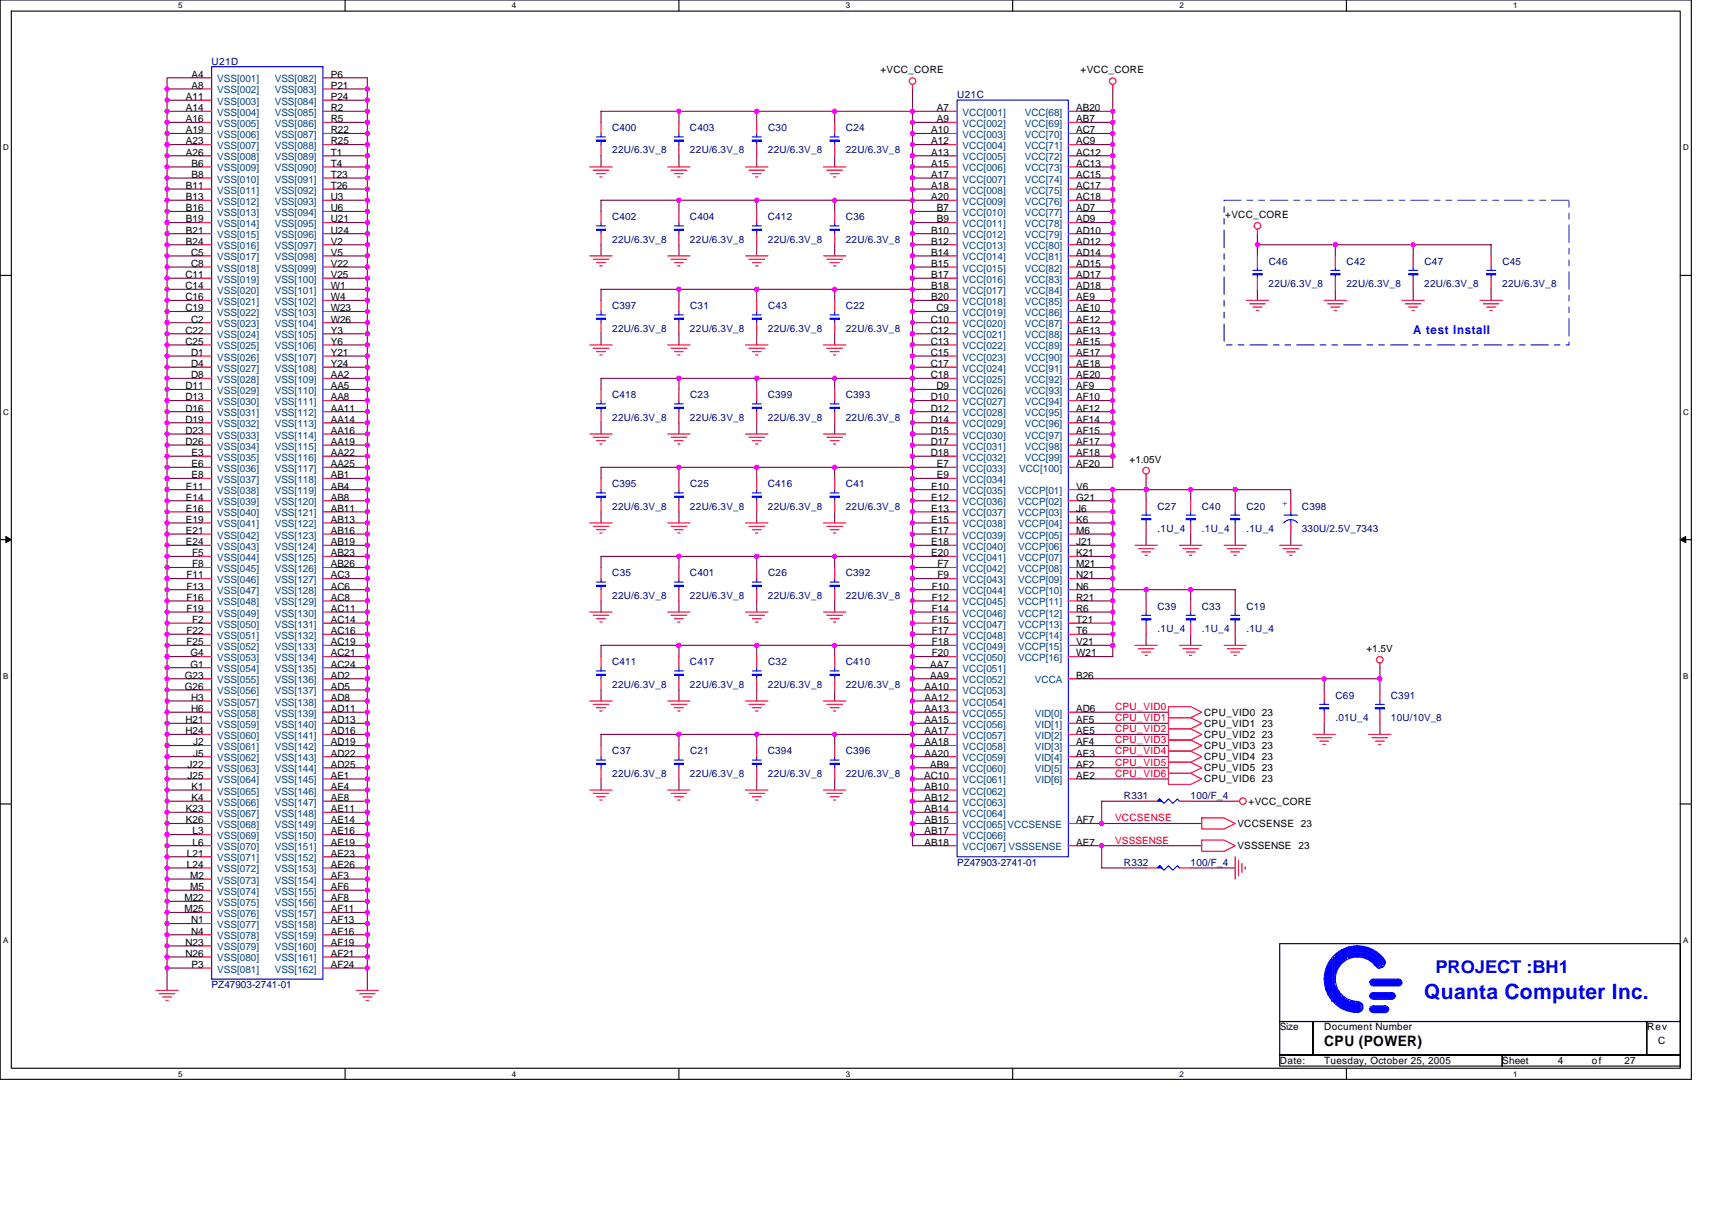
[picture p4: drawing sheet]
<svg xmlns="http://www.w3.org/2000/svg" width="297mm" height="210mm" viewBox="0 0 297 210" stroke-linecap="round" stroke-linejoin="round" font-family="sans-serif">
<defs><g id="words">
<text font-size="3.7" fill="#00f" x="247.1" y="173.2">Quanta Computer Inc.</text>
<text font-size="3.1" fill="#00f" x="249.1" y="168.8">PROJECT :BH1</text>
<text font-size="2.5" x="229.8" y="181.4">CPU (POWER)</text>
<text font-size="2.1" fill="#00f" x="245.2" y="58">A test Install</text>
<g font-size="1.7" fill="#000080">
<text x="36.7" y="11.2">U21D</text>
<text x="166.1" y="17">U21C</text>
<text x="106.2" y="22.8">C400</text>
<text x="119.7" y="22.8">C403</text>
<text x="133.3" y="22.8">C30</text>
<text x="146.8" y="22.8">C24</text>
<text x="106.2" y="26.6">22U/6.3V_8</text>
<text x="119.7" y="26.6">22U/6.3V_8</text>
<text x="133.2" y="26.6">22U/6.3V_8</text>
<text x="146.7" y="26.6">22U/6.3V_8</text>
<text x="106.2" y="38.2">C402</text>
<text x="119.7" y="38.2">C404</text>
<text x="133.2" y="38.2">C412</text>
<text x="146.8" y="38.2">C36</text>
<text x="106.2" y="42.1">22U/6.3V_8</text>
<text x="119.7" y="42.1">22U/6.3V_8</text>
<text x="133.2" y="42.1">22U/6.3V_8</text>
<text x="146.7" y="42.1">22U/6.3V_8</text>
<text x="220.1" y="45.9">C46</text>
<text x="233.6" y="45.9">C42</text>
<text x="247.1" y="45.9">C47</text>
<text x="260.7" y="45.9">C45</text>
<text x="106.2" y="53.7">C397</text>
<text x="119.7" y="53.7">C31</text>
<text x="133.3" y="53.7">C43</text>
<text x="146.8" y="53.7">C22</text>
<text x="220.1" y="49.8">22U/6.3V_8</text>
<text x="233.6" y="49.8">22U/6.3V_8</text>
<text x="247.1" y="49.8">22U/6.3V_8</text>
<text x="260.6" y="49.8">22U/6.3V_8</text>
<text x="106.2" y="57.5">22U/6.3V_8</text>
<text x="119.7" y="57.5">22U/6.3V_8</text>
<text x="133.2" y="57.5">22U/6.3V_8</text>
<text x="146.7" y="57.5">22U/6.3V_8</text>
<text x="106.2" y="69.1">C418</text>
<text x="119.7" y="69.1">C23</text>
<text x="133.2" y="69.1">C399</text>
<text x="146.7" y="69.1">C393</text>
<text x="106.2" y="73">22U/6.3V_8</text>
<text x="119.7" y="73">22U/6.3V_8</text>
<text x="133.2" y="73">22U/6.3V_8</text>
<text x="146.7" y="73">22U/6.3V_8</text>
<text x="106.2" y="84.5">C395</text>
<text x="106.2" y="88.4">22U/6.3V_8</text>
<text x="119.7" y="88.4">22U/6.3V_8</text>
<text x="119.7" y="84.5">C25</text>
<text x="133.2" y="84.5">C416</text>
<text x="133.2" y="88.4">22U/6.3V_8</text>
<text x="146.7" y="88.4">22U/6.3V_8</text>
<text x="146.8" y="84.5">C41</text>
<text x="200.8" y="88.4">C27</text>
<text x="208.5" y="88.4">C40</text>
<text x="216.3" y="88.4">C20</text>
<text x="225.9" y="88.4">C398</text>
<text x="200.8" y="92.3">.1U_4</text>
<text x="208.5" y="92.3">.1U_4</text>
<text x="216.3" y="92.3">.1U_4</text>
<text x="225.9" y="92.3">330U/2.5V_7343</text>
<text x="106.2" y="100">C35</text>
<text x="119.7" y="100">C401</text>
<text x="133.3" y="100">C26</text>
<text x="146.7" y="100">C392</text>
<text x="106.2" y="103.8">22U/6.3V_8</text>
<text x="119.7" y="103.8">22U/6.3V_8</text>
<text x="133.2" y="103.8">22U/6.3V_8</text>
<text x="146.7" y="103.8">22U/6.3V_8</text>
<text x="200.8" y="105.8">C39</text>
<text x="208.5" y="105.8">C33</text>
<text x="216.3" y="105.8">C19</text>
<text x="200.8" y="109.6">.1U_4</text>
<text x="208.5" y="109.6">.1U_4</text>
<text x="216.3" y="109.6">.1U_4</text>
<text x="106.2" y="115.4">C411</text>
<text x="106.2" y="119.3">22U/6.3V_8</text>
<text x="119.7" y="115.4">C417</text>
<text x="119.7" y="119.3">22U/6.3V_8</text>
<text x="133.2" y="119.3">22U/6.3V_8</text>
<text x="133.3" y="115.4">C32</text>
<text x="146.7" y="115.4">C410</text>
<text x="146.7" y="119.3">22U/6.3V_8</text>
<text x="231.7" y="125.1">.01U_4</text>
<text x="231.7" y="121.2">C69</text>
<text x="241.3" y="121.2">C391</text>
<text x="241.3" y="125.1">10U/10V_8</text>
<text x="106.2" y="130.9">C37</text>
<text x="119.7" y="130.9">C21</text>
<text x="133.2" y="130.9">C394</text>
<text x="146.7" y="130.9">C396</text>
<text x="106.2" y="134.7">22U/6.3V_8</text>
<text x="119.7" y="134.7">22U/6.3V_8</text>
<text x="133.2" y="134.7">22U/6.3V_8</text>
<text x="146.7" y="134.7">22U/6.3V_8</text>
<text x="195" y="138.6">R331</text>
<text x="206.6" y="138.6">100/F_4</text>
<text x="166" y="150.2">PZ47903-2741-01</text>
<text x="195" y="150.2">R332</text>
<text x="206.6" y="150.2">100/F_4</text>
<text x="36.7" y="171.4">PZ47903-2741-01</text>
</g>
<g font-size="1.7">
<text x="32.3" y="17.4">A11</text>
<text x="33.2" y="13.5">A4</text>
<text x="33.2" y="15.4">A8</text>
<text x="57.4" y="13.5">P6</text>
<text x="57.4" y="15.4">P21</text>
<text x="57.4" y="17.4">P24</text>
<text x="152.8" y="12.7">+VCC_CORE</text>
<text x="187.5" y="12.7">+VCC_CORE</text>
<text x="32.3" y="19.3">A14</text>
<text x="32.3" y="21.2">A16</text>
<text x="32.3" y="23.1">A19</text>
<text x="57.4" y="19.3">R2</text>
<text x="57.4" y="21.2">R5</text>
<text x="57.4" y="23.1">R22</text>
<text x="161.6" y="23.1">A10</text>
<text x="162.6" y="19.3">A7</text>
<text x="162.6" y="21.2">A9</text>
<text x="186.7" y="19.3">AB20</text>
<text x="186.7" y="21.2">AB7</text>
<text x="186.7" y="23.1">AC7</text>
<text x="32.3" y="25.1">A23</text>
<text x="32.3" y="27">A26</text>
<text x="33.2" y="28.9">B6</text>
<text x="57.4" y="25.1">R25</text>
<text x="57.4" y="27">T1</text>
<text x="57.4" y="28.9">T4</text>
<text x="161.6" y="25.1">A12</text>
<text x="161.6" y="27">A13</text>
<text x="161.6" y="28.9">A15</text>
<text x="186.7" y="25.1">AC9</text>
<text x="186.7" y="27">AC12</text>
<text x="186.7" y="28.9">AC13</text>
<text x="32.3" y="32.8">B11</text>
<text x="32.3" y="34.7">B13</text>
<text x="33.2" y="30.9">B8</text>
<text x="57.4" y="30.9">T23</text>
<text x="57.4" y="32.8">T26</text>
<text x="57.4" y="34.7">U3</text>
<text x="161.6" y="30.9">A17</text>
<text x="161.6" y="32.8">A18</text>
<text x="161.6" y="34.7">A20</text>
<text x="186.7" y="30.9">AC15</text>
<text x="186.7" y="32.8">AC17</text>
<text x="186.7" y="34.7">AC18</text>
<text x="32.3" y="36.7">B16</text>
<text x="32.3" y="38.6">B19</text>
<text x="32.3" y="40.5">B21</text>
<text x="57.4" y="36.7">U6</text>
<text x="57.4" y="38.6">U21</text>
<text x="57.4" y="40.5">U24</text>
<text x="161.6" y="40.5">B10</text>
<text x="162.6" y="36.7">B7</text>
<text x="162.6" y="38.6">B9</text>
<text x="186.7" y="36.7">AD7</text>
<text x="186.7" y="38.6">AD9</text>
<text x="186.7" y="40.5">AD10</text>
<text x="212.6" y="37.8">+VCC_CORE</text>
<text x="32.3" y="42.4">B24</text>
<text x="33.1" y="44.4">C5</text>
<text x="33.1" y="46.3">C8</text>
<text x="57.4" y="42.4">V2</text>
<text x="57.4" y="44.4">V5</text>
<text x="57.4" y="46.3">V22</text>
<text x="161.6" y="42.4">B12</text>
<text x="161.6" y="44.4">B14</text>
<text x="161.6" y="46.3">B15</text>
<text x="186.7" y="42.4">AD12</text>
<text x="186.7" y="44.4">AD14</text>
<text x="186.7" y="46.3">AD15</text>
<text x="32.2" y="48.2">C11</text>
<text x="32.2" y="50.2">C14</text>
<text x="32.2" y="52.1">C16</text>
<text x="57.4" y="48.2">V25</text>
<text x="57.4" y="50.2">W1</text>
<text x="57.4" y="52.1">W4</text>
<text x="161.6" y="48.2">B17</text>
<text x="161.6" y="50.2">B18</text>
<text x="161.6" y="52.1">B20</text>
<text x="186.7" y="48.2">AD17</text>
<text x="186.7" y="50.2">AD18</text>
<text x="186.7" y="52.1">AE9</text>
<text x="32.2" y="54">C19</text>
<text x="32.2" y="57.9">C22</text>
<text x="32.2" y="59.8">C25</text>
<text x="33.1" y="56">C2</text>
<text x="57.4" y="54">W23</text>
<text x="57.4" y="56">W26</text>
<text x="57.4" y="57.9">Y3</text>
<text x="57.4" y="59.8">Y6</text>
<text x="161.5" y="56">C10</text>
<text x="161.5" y="57.9">C12</text>
<text x="161.5" y="59.8">C13</text>
<text x="162.5" y="54">C9</text>
<text x="186.7" y="54">AE10</text>
<text x="186.7" y="56">AE12</text>
<text x="186.7" y="57.9">AE13</text>
<text x="186.7" y="59.8">AE15</text>
<text x="33.1" y="61.7">D1</text>
<text x="33.1" y="63.7">D4</text>
<text x="33.1" y="65.6">D8</text>
<text x="57.4" y="61.7">Y21</text>
<text x="57.4" y="63.7">Y24</text>
<text x="57.4" y="65.6">AA2</text>
<text x="161.5" y="61.7">C15</text>
<text x="161.5" y="63.7">C17</text>
<text x="161.5" y="65.6">C18</text>
<text x="186.7" y="61.7">AE17</text>
<text x="186.7" y="63.7">AE18</text>
<text x="186.7" y="65.6">AE20</text>
<text x="32.2" y="67.5">D11</text>
<text x="32.2" y="69.5">D13</text>
<text x="32.2" y="71.4">D16</text>
<text x="57.4" y="67.5">AA5</text>
<text x="57.4" y="69.5">AA8</text>
<text x="57.4" y="71.4">AA11</text>
<text x="161.5" y="69.5">D10</text>
<text x="161.5" y="71.4">D12</text>
<text x="162.5" y="67.5">D9</text>
<text x="186.7" y="67.5">AF9</text>
<text x="186.7" y="69.5">AF10</text>
<text x="186.7" y="71.4">AF12</text>
<text x="32.2" y="73.3">D19</text>
<text x="32.2" y="75.3">D23</text>
<text x="32.2" y="77.2">D26</text>
<text x="57.4" y="73.3">AA14</text>
<text x="57.4" y="75.3">AA16</text>
<text x="57.4" y="77.2">AA19</text>
<text x="161.5" y="73.3">D14</text>
<text x="161.5" y="75.3">D15</text>
<text x="161.5" y="77.2">D17</text>
<text x="186.7" y="73.3">AF14</text>
<text x="186.7" y="75.3">AF15</text>
<text x="186.7" y="77.2">AF17</text>
<text x="33.2" y="79.1">E3</text>
<text x="33.2" y="81">E6</text>
<text x="33.2" y="83">E8</text>
<text x="57.4" y="79.1">AA22</text>
<text x="57.4" y="81">AA25</text>
<text x="57.4" y="83">AB1</text>
<text x="161.5" y="79.1">D18</text>
<text x="162.6" y="81">E7</text>
<text x="162.6" y="83">E9</text>
<text x="186.7" y="81">AF20</text>
<text x="186.7" y="79.1">AF18</text>
<text x="196" y="80.3">+1.05V</text>
<text x="32.3" y="84.9">E11</text>
<text x="32.3" y="86.8">E14</text>
<text x="32.3" y="88.8">E16</text>
<text x="57.4" y="84.9">AB4</text>
<text x="57.4" y="86.8">AB8</text>
<text x="57.4" y="88.8">AB11</text>
<text x="161.6" y="84.9">E10</text>
<text x="161.6" y="86.8">E12</text>
<text x="161.6" y="88.8">E13</text>
<text x="186.7" y="84.9">V6</text>
<text x="186.7" y="86.8">G21</text>
<text x="186.7" y="88.8">J6</text>
<text x="32.3" y="90.7">E19</text>
<text x="32.3" y="92.6">E21</text>
<text x="32.3" y="94.6">E24</text>
<text x="57.4" y="90.7">AB13</text>
<text x="57.4" y="92.6">AB16</text>
<text x="57.4" y="94.6">AB19</text>
<text x="161.6" y="90.7">E15</text>
<text x="161.6" y="92.6">E17</text>
<text x="161.6" y="94.6">E18</text>
<text x="186.7" y="90.7">K6</text>
<text x="186.7" y="92.6">M6</text>
<text x="186.7" y="94.6">J21</text>
<text x="32.4" y="100.4">F11</text>
<text x="33.3" y="96.5">F5</text>
<text x="33.3" y="98.4">F8</text>
<text x="57.4" y="96.5">AB23</text>
<text x="57.4" y="98.4">AB26</text>
<text x="57.4" y="100.4">AC3</text>
<text x="161.6" y="96.5">E20</text>
<text x="162.7" y="98.4">F7</text>
<text x="162.7" y="100.4">F9</text>
<text x="186.7" y="96.5">K21</text>
<text x="186.7" y="98.4">M21</text>
<text x="186.7" y="100.4">N21</text>
<text x="32.4" y="102.3">F13</text>
<text x="32.4" y="104.2">F16</text>
<text x="32.4" y="106.2">F19</text>
<text x="57.4" y="102.3">AC6</text>
<text x="57.4" y="104.2">AC8</text>
<text x="57.4" y="106.2">AC11</text>
<text x="161.7" y="102.3">F10</text>
<text x="161.7" y="104.2">F12</text>
<text x="161.7" y="106.2">F14</text>
<text x="186.7" y="102.3">N6</text>
<text x="186.7" y="104.2">R21</text>
<text x="186.7" y="106.2">R6</text>
<text x="32.4" y="110">F22</text>
<text x="32.4" y="111.9">F25</text>
<text x="33" y="113.9">G4</text>
<text x="33.3" y="108.1">F2</text>
<text x="57.4" y="108.1">AC14</text>
<text x="57.4" y="110">AC16</text>
<text x="57.4" y="111.9">AC19</text>
<text x="57.4" y="113.9">AC21</text>
<text x="161.7" y="108.1">F15</text>
<text x="161.7" y="110">F17</text>
<text x="161.7" y="111.9">F18</text>
<text x="161.7" y="113.9">F20</text>
<text x="186.7" y="108.1">T21</text>
<text x="186.7" y="110">T6</text>
<text x="186.7" y="111.9">V21</text>
<text x="186.7" y="113.9">W21</text>
<text x="237.1" y="113.1">+1.5V</text>
<text x="32.1" y="117.7">G23</text>
<text x="32.1" y="119.7">G26</text>
<text x="33" y="115.8">G1</text>
<text x="57.4" y="115.8">AC24</text>
<text x="57.4" y="117.7">AD2</text>
<text x="57.4" y="119.7">AD5</text>
<text x="160.4" y="119.7">AA10</text>
<text x="161.4" y="115.8">AA7</text>
<text x="161.4" y="117.7">AA9</text>
<text x="186.7" y="117.7">B26</text>
<text x="32.2" y="125.5">H21</text>
<text x="33.1" y="121.6">H3</text>
<text x="33.1" y="123.5">H6</text>
<text x="57.4" y="121.6">AD8</text>
<text x="57.4" y="123.5">AD11</text>
<text x="57.4" y="125.5">AD13</text>
<text x="160.4" y="121.6">AA12</text>
<text x="160.4" y="123.5">AA13</text>
<text x="160.4" y="125.5">AA15</text>
<text x="186.7" y="123.5">AD6</text>
<text x="186.7" y="125.5">AF5</text>
<text x="208.9" y="124.1">CPU_VID0 23</text>
<text x="32.2" y="127.4">H24</text>
<text x="33.5" y="129.3">J2</text>
<text x="33.5" y="131.2">J5</text>
<text x="57.4" y="127.4">AD16</text>
<text x="57.4" y="129.3">AD19</text>
<text x="57.4" y="131.2">AD22</text>
<text x="160.4" y="127.4">AA17</text>
<text x="160.4" y="129.3">AA18</text>
<text x="160.4" y="131.2">AA20</text>
<text x="186.7" y="127.4">AE5</text>
<text x="186.7" y="129.3">AF4</text>
<text x="186.7" y="131.2">AE3</text>
<text x="208.9" y="126">CPU_VID1 23</text>
<text x="208.9" y="129.9">CPU_VID3 23</text>
<text x="208.9" y="128">CPU_VID2 23</text>
<text x="208.9" y="131.8">CPU_VID4 23</text>
<text x="32.6" y="133.2">J22</text>
<text x="32.6" y="135.1">J25</text>
<text x="33.2" y="137">K1</text>
<text x="57.4" y="133.2">AD25</text>
<text x="57.4" y="135.1">AE1</text>
<text x="57.4" y="137">AE4</text>
<text x="160.3" y="135.1">AC10</text>
<text x="160.4" y="137">AB10</text>
<text x="161.4" y="133.2">AB9</text>
<text x="186.7" y="133.2">AF2</text>
<text x="186.7" y="135.1">AE2</text>
<text x="208.9" y="133.8">CPU_VID5 23</text>
<text x="208.9" y="135.7">CPU_VID6 23</text>
<text x="32.3" y="140.9">K23</text>
<text x="32.3" y="142.8">K26</text>
<text x="33.2" y="139">K4</text>
<text x="57.4" y="139">AE8</text>
<text x="57.4" y="140.9">AE11</text>
<text x="57.4" y="142.8">AE14</text>
<text x="160.4" y="139">AB12</text>
<text x="160.4" y="140.9">AB14</text>
<text x="160.4" y="142.8">AB15</text>
<text x="186.7" y="142.8">AF7</text>
<text x="214.7" y="143.4">VCCSENSE 23</text>
<text x="216.6" y="139.6">+VCC_CORE</text>
<text x="32.4" y="148.6">L21</text>
<text x="33.4" y="144.8">L3</text>
<text x="33.4" y="146.7">L6</text>
<text x="57.4" y="144.8">AE16</text>
<text x="57.4" y="146.7">AE19</text>
<text x="57.4" y="148.6">AE23</text>
<text x="160.4" y="144.8">AB17</text>
<text x="160.4" y="146.7">AB18</text>
<text x="186.7" y="146.7">AE7</text>
<text x="214.7" y="147.3">VSSSENSE</text>
<text x="225.3" y="147.3">23</text>
<text x="32.4" y="150.5">L24</text>
<text x="33" y="152.5">M2</text>
<text x="33" y="154.4">M5</text>
<text x="57.4" y="150.5">AE26</text>
<text x="57.4" y="152.5">AF3</text>
<text x="57.4" y="154.4">AF6</text>
<text x="32" y="156.3">M22</text>
<text x="32" y="158.3">M25</text>
<text x="33.1" y="160.2">N1</text>
<text x="57.4" y="156.3">AF8</text>
<text x="57.4" y="158.3">AF11</text>
<text x="57.4" y="160.2">AF13</text>
<text x="32.2" y="164.1">N23</text>
<text x="32.2" y="166">N26</text>
<text x="33.1" y="162.1">N4</text>
<text x="33.2" y="167.9">P3</text>
<text x="57.4" y="162.1">AF16</text>
<text x="57.4" y="164.1">AF19</text>
<text x="57.4" y="166">AF21</text>
<text x="57.4" y="167.9">AF24</text>
<text x="222" y="178.8">Size</text>
<text x="229.8" y="178.8">Document Number</text>
<text x="285.8" y="178.8">Rev</text>
<text x="222.1" y="184.6">Date:</text>
<text x="229.8" y="184.6">Tuesday, October 25, 2005</text>
<text x="260.6" y="184.6">Sheet</text>
<text x="270.3" y="184.6">4</text>
<text x="276.2" y="184.6">of</text>
<text x="281.9" y="184.6">27</text>
<text x="287.7" y="181.1">C</text>
</g>
<g font-size="1.7" fill="#004080">
<text x="37.7" y="14.3">VSS[001]</text>
<text x="37.7" y="16.2">VSS[002]</text>
<text x="47.7" y="14.3">VSS[082]</text>
<text x="47.7" y="16.2">VSS[083]</text>
<text x="37.7" y="18.2">VSS[003]</text>
<text x="37.7" y="20.1">VSS[004]</text>
<text x="37.7" y="22">VSS[005]</text>
<text x="37.7" y="23.9">VSS[006]</text>
<text x="47.7" y="18.2">VSS[084]</text>
<text x="47.7" y="20.1">VSS[085]</text>
<text x="47.7" y="22">VSS[086]</text>
<text x="47.7" y="23.9">VSS[087]</text>
<text x="167" y="20.1">VCC[001]</text>
<text x="167" y="22">VCC[002]</text>
<text x="167" y="23.9">VCC[003]</text>
<text x="177.8" y="20.1">VCC[68]</text>
<text x="177.8" y="22">VCC[69]</text>
<text x="177.8" y="23.9">VCC[70]</text>
<text x="37.7" y="25.9">VSS[007]</text>
<text x="37.7" y="27.8">VSS[008]</text>
<text x="37.7" y="29.7">VSS[009]</text>
<text x="47.7" y="25.9">VSS[088]</text>
<text x="47.7" y="27.8">VSS[089]</text>
<text x="47.7" y="29.7">VSS[090]</text>
<text x="167" y="25.9">VCC[004]</text>
<text x="167" y="27.8">VCC[005]</text>
<text x="167" y="29.7">VCC[006]</text>
<text x="177.8" y="25.9">VCC[71]</text>
<text x="177.8" y="27.8">VCC[72]</text>
<text x="177.8" y="29.7">VCC[73]</text>
<text x="37.7" y="31.7">VSS[010]</text>
<text x="37.7" y="33.6">VSS[011]</text>
<text x="37.7" y="35.5">VSS[012]</text>
<text x="47.7" y="31.7">VSS[091]</text>
<text x="47.7" y="33.6">VSS[092]</text>
<text x="47.7" y="35.5">VSS[093]</text>
<text x="167" y="31.7">VCC[007]</text>
<text x="167" y="33.6">VCC[008]</text>
<text x="167" y="35.5">VCC[009]</text>
<text x="177.8" y="31.7">VCC[74]</text>
<text x="177.8" y="33.6">VCC[75]</text>
<text x="177.8" y="35.5">VCC[76]</text>
<text x="37.7" y="37.5">VSS[013]</text>
<text x="37.7" y="39.4">VSS[014]</text>
<text x="37.7" y="41.3">VSS[015]</text>
<text x="47.7" y="37.5">VSS[094]</text>
<text x="47.7" y="39.4">VSS[095]</text>
<text x="47.7" y="41.3">VSS[096]</text>
<text x="167" y="37.5">VCC[010]</text>
<text x="167" y="39.4">VCC[011]</text>
<text x="167" y="41.3">VCC[012]</text>
<text x="177.8" y="37.5">VCC[77]</text>
<text x="177.8" y="39.4">VCC[78]</text>
<text x="177.8" y="41.3">VCC[79]</text>
<text x="37.7" y="43.2">VSS[016]</text>
<text x="37.7" y="45.2">VSS[017]</text>
<text x="37.7" y="47.1">VSS[018]</text>
<text x="47.7" y="43.2">VSS[097]</text>
<text x="47.7" y="45.2">VSS[098]</text>
<text x="47.7" y="47.1">VSS[099]</text>
<text x="167" y="43.2">VCC[013]</text>
<text x="167" y="45.2">VCC[014]</text>
<text x="167" y="47.1">VCC[015]</text>
<text x="177.8" y="43.2">VCC[80]</text>
<text x="177.8" y="45.2">VCC[81]</text>
<text x="177.8" y="47.1">VCC[82]</text>
<text x="37.7" y="49">VSS[019]</text>
<text x="37.7" y="51">VSS[020]</text>
<text x="37.7" y="52.9">VSS[021]</text>
<text x="47.7" y="49">VSS[100]</text>
<text x="47.7" y="51">VSS[101]</text>
<text x="47.7" y="52.9">VSS[102]</text>
<text x="167" y="49">VCC[016]</text>
<text x="167" y="51">VCC[017]</text>
<text x="167" y="52.9">VCC[018]</text>
<text x="177.8" y="49">VCC[83]</text>
<text x="177.8" y="51">VCC[84]</text>
<text x="177.8" y="52.9">VCC[85]</text>
<text x="37.7" y="54.8">VSS[022]</text>
<text x="37.7" y="56.8">VSS[023]</text>
<text x="37.7" y="58.7">VSS[024]</text>
<text x="47.7" y="54.8">VSS[103]</text>
<text x="47.7" y="56.8">VSS[104]</text>
<text x="47.7" y="58.7">VSS[105]</text>
<text x="167" y="54.8">VCC[019]</text>
<text x="167" y="56.8">VCC[020]</text>
<text x="167" y="58.7">VCC[021]</text>
<text x="177.8" y="54.8">VCC[86]</text>
<text x="177.8" y="56.8">VCC[87]</text>
<text x="177.8" y="58.7">VCC[88]</text>
<text x="37.7" y="60.6">VSS[025]</text>
<text x="37.7" y="62.5">VSS[026]</text>
<text x="37.7" y="64.5">VSS[027]</text>
<text x="47.7" y="60.6">VSS[106]</text>
<text x="47.7" y="62.5">VSS[107]</text>
<text x="47.7" y="64.5">VSS[108]</text>
<text x="167" y="60.6">VCC[022]</text>
<text x="167" y="62.5">VCC[023]</text>
<text x="167" y="64.5">VCC[024]</text>
<text x="177.8" y="60.6">VCC[89]</text>
<text x="177.8" y="62.5">VCC[90]</text>
<text x="177.8" y="64.5">VCC[91]</text>
<text x="37.7" y="66.4">VSS[028]</text>
<text x="37.7" y="68.3">VSS[029]</text>
<text x="37.7" y="70.3">VSS[030]</text>
<text x="47.7" y="66.4">VSS[109]</text>
<text x="47.7" y="68.3">VSS[110]</text>
<text x="47.7" y="70.3">VSS[111]</text>
<text x="167" y="66.4">VCC[025]</text>
<text x="167" y="68.3">VCC[026]</text>
<text x="167" y="70.3">VCC[027]</text>
<text x="177.8" y="66.4">VCC[92]</text>
<text x="177.8" y="68.3">VCC[93]</text>
<text x="177.8" y="70.3">VCC[94]</text>
<text x="37.7" y="72.2">VSS[031]</text>
<text x="37.7" y="74.1">VSS[032]</text>
<text x="37.7" y="76.1">VSS[033]</text>
<text x="37.7" y="78">VSS[034]</text>
<text x="47.7" y="72.2">VSS[112]</text>
<text x="47.7" y="74.1">VSS[113]</text>
<text x="47.7" y="76.1">VSS[114]</text>
<text x="47.7" y="78">VSS[115]</text>
<text x="167" y="72.2">VCC[028]</text>
<text x="167" y="74.1">VCC[029]</text>
<text x="167" y="76.1">VCC[030]</text>
<text x="167" y="78">VCC[031]</text>
<text x="177.8" y="72.2">VCC[95]</text>
<text x="177.8" y="74.1">VCC[96]</text>
<text x="177.8" y="76.1">VCC[97]</text>
<text x="177.8" y="78">VCC[98]</text>
<text x="37.7" y="79.9">VSS[035]</text>
<text x="37.7" y="81.9">VSS[036]</text>
<text x="37.7" y="83.8">VSS[037]</text>
<text x="47.7" y="79.9">VSS[116]</text>
<text x="47.7" y="81.9">VSS[117]</text>
<text x="47.7" y="83.8">VSS[118]</text>
<text x="167" y="79.9">VCC[032]</text>
<text x="167" y="81.9">VCC[033]</text>
<text x="167" y="83.8">VCC[034]</text>
<text x="176.8" y="81.9">VCC[100]</text>
<text x="177.8" y="79.9">VCC[99]</text>
<text x="37.7" y="85.7">VSS[038]</text>
<text x="37.7" y="87.7">VSS[039]</text>
<text x="37.7" y="89.6">VSS[040]</text>
<text x="47.7" y="85.7">VSS[119]</text>
<text x="47.7" y="87.7">VSS[120]</text>
<text x="47.7" y="89.6">VSS[121]</text>
<text x="167" y="85.7">VCC[035]</text>
<text x="167" y="87.7">VCC[036]</text>
<text x="167" y="89.6">VCC[037]</text>
<text x="176.6" y="85.7">VCCP[01]</text>
<text x="176.6" y="87.7">VCCP[02]</text>
<text x="176.6" y="89.6">VCCP[03]</text>
<text x="37.7" y="91.5">VSS[041]</text>
<text x="37.7" y="93.4">VSS[042]</text>
<text x="37.7" y="95.4">VSS[043]</text>
<text x="47.7" y="91.5">VSS[122]</text>
<text x="47.7" y="93.4">VSS[123]</text>
<text x="47.7" y="95.4">VSS[124]</text>
<text x="167" y="91.5">VCC[038]</text>
<text x="167" y="93.4">VCC[039]</text>
<text x="167" y="95.4">VCC[040]</text>
<text x="176.6" y="91.5">VCCP[04]</text>
<text x="176.6" y="93.4">VCCP[05]</text>
<text x="176.6" y="95.4">VCCP[06]</text>
<text x="37.7" y="97.3">VSS[044]</text>
<text x="37.7" y="99.2">VSS[045]</text>
<text x="37.7" y="101.2">VSS[046]</text>
<text x="47.7" y="97.3">VSS[125]</text>
<text x="47.7" y="99.2">VSS[126]</text>
<text x="47.7" y="101.2">VSS[127]</text>
<text x="167" y="97.3">VCC[041]</text>
<text x="167" y="99.2">VCC[042]</text>
<text x="167" y="101.2">VCC[043]</text>
<text x="176.6" y="97.3">VCCP[07]</text>
<text x="176.6" y="99.2">VCCP[08]</text>
<text x="176.6" y="101.2">VCCP[09]</text>
<text x="37.7" y="103.1">VSS[047]</text>
<text x="37.7" y="105">VSS[048]</text>
<text x="37.7" y="107">VSS[049]</text>
<text x="47.7" y="103.1">VSS[128]</text>
<text x="47.7" y="105">VSS[129]</text>
<text x="47.7" y="107">VSS[130]</text>
<text x="167" y="103.1">VCC[044]</text>
<text x="167" y="105">VCC[045]</text>
<text x="167" y="107">VCC[046]</text>
<text x="176.6" y="103.1">VCCP[10]</text>
<text x="176.6" y="105">VCCP[11]</text>
<text x="176.6" y="107">VCCP[12]</text>
<text x="37.7" y="108.9">VSS[050]</text>
<text x="37.7" y="110.8">VSS[051]</text>
<text x="37.7" y="112.7">VSS[052]</text>
<text x="47.7" y="108.9">VSS[131]</text>
<text x="47.7" y="110.8">VSS[132]</text>
<text x="47.7" y="112.7">VSS[133]</text>
<text x="167" y="108.9">VCC[047]</text>
<text x="167" y="110.8">VCC[048]</text>
<text x="167" y="112.7">VCC[049]</text>
<text x="176.6" y="108.9">VCCP[13]</text>
<text x="176.6" y="110.8">VCCP[14]</text>
<text x="176.6" y="112.7">VCCP[15]</text>
<text x="37.7" y="114.7">VSS[053]</text>
<text x="37.7" y="116.6">VSS[054]</text>
<text x="37.7" y="118.5">VSS[055]</text>
<text x="47.7" y="114.7">VSS[134]</text>
<text x="47.7" y="116.6">VSS[135]</text>
<text x="47.7" y="118.5">VSS[136]</text>
<text x="167" y="114.7">VCC[050]</text>
<text x="167" y="116.6">VCC[051]</text>
<text x="167" y="118.5">VCC[052]</text>
<text x="176.6" y="114.7">VCCP[16]</text>
<text x="179.6" y="118.5">VCCA</text>
<text x="37.7" y="120.5">VSS[056]</text>
<text x="37.7" y="122.4">VSS[057]</text>
<text x="37.7" y="124.3">VSS[058]</text>
<text x="47.7" y="120.5">VSS[137]</text>
<text x="47.7" y="122.4">VSS[138]</text>
<text x="47.7" y="124.3">VSS[139]</text>
<text x="167" y="120.5">VCC[053]</text>
<text x="167" y="122.4">VCC[054]</text>
<text x="167" y="124.3">VCC[055]</text>
<text x="179.5" y="124.3">VID[0]</text>
<text x="37.7" y="126.3">VSS[059]</text>
<text x="37.7" y="128.2">VSS[060]</text>
<text x="37.7" y="130.1">VSS[061]</text>
<text x="47.7" y="126.3">VSS[140]</text>
<text x="47.7" y="128.2">VSS[141]</text>
<text x="47.7" y="130.1">VSS[142]</text>
<text x="167" y="126.3">VCC[056]</text>
<text x="167" y="128.2">VCC[057]</text>
<text x="167" y="130.1">VCC[058]</text>
<text x="179.5" y="126.3">VID[1]</text>
<text x="179.5" y="128.2">VID[2]</text>
<text x="179.5" y="130.1">VID[3]</text>
<text x="37.7" y="132">VSS[062]</text>
<text x="37.7" y="134">VSS[063]</text>
<text x="37.7" y="135.9">VSS[064]</text>
<text x="37.7" y="137.8">VSS[065]</text>
<text x="47.7" y="132">VSS[143]</text>
<text x="47.7" y="134">VSS[144]</text>
<text x="47.7" y="135.9">VSS[145]</text>
<text x="47.7" y="137.8">VSS[146]</text>
<text x="167" y="132">VCC[059]</text>
<text x="167" y="134">VCC[060]</text>
<text x="167" y="135.9">VCC[061]</text>
<text x="167" y="137.8">VCC[062]</text>
<text x="179.5" y="132">VID[4]</text>
<text x="179.5" y="134">VID[5]</text>
<text x="179.5" y="135.9">VID[6]</text>
<text x="37.7" y="139.8">VSS[066]</text>
<text x="37.7" y="141.7">VSS[067]</text>
<text x="37.7" y="143.6">VSS[068]</text>
<text x="47.7" y="139.8">VSS[147]</text>
<text x="47.7" y="141.7">VSS[148]</text>
<text x="47.7" y="143.6">VSS[149]</text>
<text x="167" y="139.8">VCC[063]</text>
<text x="167" y="141.7">VCC[064]</text>
<text x="167" y="143.6">VCC[065] VCCSENSE</text>
<text x="37.7" y="145.6">VSS[069]</text>
<text x="37.7" y="147.5">VSS[070]</text>
<text x="37.7" y="149.4">VSS[071]</text>
<text x="47.7" y="145.6">VSS[150]</text>
<text x="47.7" y="147.5">VSS[151]</text>
<text x="47.7" y="149.4">VSS[152]</text>
<text x="167" y="145.6">VCC[066]</text>
<text x="167" y="147.5">VCC[067] VSSSENSE</text>
<text x="37.7" y="151.3">VSS[072]</text>
<text x="37.7" y="153.3">VSS[073]</text>
<text x="37.7" y="155.2">VSS[074]</text>
<text x="47.7" y="151.3">VSS[153]</text>
<text x="47.7" y="153.3">VSS[154]</text>
<text x="47.7" y="155.2">VSS[155]</text>
<text x="37.7" y="157.1">VSS[075]</text>
<text x="37.7" y="159.1">VSS[076]</text>
<text x="37.7" y="161">VSS[077]</text>
<text x="47.7" y="157.1">VSS[156]</text>
<text x="47.7" y="159.1">VSS[157]</text>
<text x="47.7" y="161">VSS[158]</text>
<text x="37.7" y="162.9">VSS[078]</text>
<text x="37.7" y="164.9">VSS[079]</text>
<text x="37.7" y="166.8">VSS[080]</text>
<text x="47.7" y="162.9">VSS[159]</text>
<text x="47.7" y="164.9">VSS[160]</text>
<text x="47.7" y="166.8">VSS[161]</text>
<text x="37.7" y="168.7">VSS[081]</text>
<text x="47.7" y="168.7">VSS[162]</text>
</g>
<text font-size="1.7" fill="#00f" x="222.5" y="86.9" transform="rotate(90 222.5 86.9)">+</text>
<g font-size="1.7" fill="#f00">
<text x="193.5" y="123.2">CPU_VID0</text>
<text x="193.5" y="125.1">CPU_VID1</text>
<text x="193.5" y="127">CPU_VID2</text>
<text x="193.5" y="128.9">CPU_VID3</text>
<text x="193.5" y="130.9">CPU_VID4</text>
<text x="193.5" y="132.8">CPU_VID5</text>
<text x="193.5" y="134.7">CPU_VID6</text>
<text x="193.5" y="142.5">VCCSENSE</text>
<text x="193.5" y="146.3">VSSSENSE</text>
</g>
<g font-size="1.4">
<text x="30.9" y="1.5">5</text>
<text x="88.8" y="1.5">4</text>
<text x="146.7" y="1.5">3</text>
<text x="204.7" y="1.5">2</text>
<text x="262.6" y="1.5">1</text>
<text x=".5" y="26.1">D</text>
<text x="292" y="26.1">D</text>
<text x=".5" y="71.9">C</text>
<text x="292" y="71.9">C</text>
<text x=".5" y="117.8">B</text>
<text x="292" y="117.8">B</text>
<text x=".5" y="163.6">A</text>
<text x="292" y="163.6">A</text>
<text x="30.9" y="186.8">5</text>
<text x="88.8" y="186.8">4</text>
<text x="146.7" y="186.8">3</text>
<text x="204.7" y="186.8">2</text>
<text x="262.6" y="186.8">1</text>
</g>
</g></defs>
<path d="M0 0h293.5v187.2h-293.5zM2 1.9h289.5v183.4h-289.5z" fill="none" stroke="#000" stroke-width=".19"/>
<g fill="#fff">
<path d="M30.9 .2h.8v1.6h-.8z"/>
<path d="M30.9 185.5h.8v1.6h-.8z"/>
</g>
<path d="M59.9 0v1.9M59.9 185.3v1.9" fill="none" stroke="#000" stroke-width=".19"/>
<g fill="#fff">
<path d="M88.8 .2h.8v1.6h-.8z"/>
<path d="M88.8 185.5h.8v1.6h-.8z"/>
</g>
<path d="M117.8 0v1.9M117.8 185.3v1.9" fill="none" stroke="#000" stroke-width=".19"/>
<g fill="#fff">
<path d="M146.7 .2h.8v1.6h-.8z"/>
<path d="M146.7 185.5h.8v1.6h-.8z"/>
</g>
<path d="M175.7 0v1.9M175.7 185.3v1.9" fill="none" stroke="#000" stroke-width=".19"/>
<g fill="#fff">
<path d="M204.7 .2h.7v1.6h-.7z"/>
<path d="M204.7 185.5h.7v1.6h-.7z"/>
</g>
<path d="M233.6 0v1.9M233.6 185.3v1.9" fill="none" stroke="#000" stroke-width=".19"/>
<g fill="#fff">
<path d="M262.6 .2h.7v1.6h-.7z"/>
<path d="M262.6 185.5h.7v1.6h-.7z"/>
<path d="M.5 24.8h1v1.6h-1z"/>
<path d="M292 24.8h1v1.6h-1z"/>
<path d="M.5 70.7h1v1.5h-1z"/>
<path d="M292 70.7h1v1.5h-1z"/>
</g>
<path d="M0 47.8h2M291.5 47.8h2" fill="none" stroke="#000" stroke-width=".19"/>
<g fill="#fff">
<path d="M.5 116.5h.9v1.6h-.9z"/>
<path d="M292 116.5h.9v1.6h-.9z"/>
</g>
<path d="M0 93.6h2M291.5 93.6h2" fill="none" stroke="#000" stroke-width=".19"/>
<path d="M1 93.1l1 .5-1 .5zM291.5 93.6l1-.5v1z" fill="#000" stroke="#000" stroke-width=".17"/>
<g fill="#fff">
<path d="M.5 162.4h.9v1.5h-.9z"/>
<path d="M292 162.4h.9v1.5h-.9z"/>
</g>
<path d="M0 139.5h2M291.5 139.5h2M222 163.7h69.5v13.5h-69.5zM222 177.2h5.8v5.8h-5.8zM227.8 177.2h57.9v5.8h-57.9zM285.7 177.2h5.8v5.8h-5.8zM222 183h38.6v1.9h-38.6zM260.6 183h30.9v1.9h-30.9z" fill="none" stroke="#000" stroke-width=".19"/>
<g fill="none" stroke="#800040" stroke-width=".19">
<path d="M29 17.4h5.8M29 19.3h5.8M29 15.4h5.8M34.8 13.5h-5.8v158.3M58 13.5h5.7v23.2M58 17.4h5.7M58 19.3h5.7M58 15.4h5.7M117.8 19.3v1.9M131.3 19.3v1.9M144.8 19.3v1.9M158.3 15.4v131.3h5.8"/>
<path d="M164.1 19.3h-59.8v1.9M187.3 19.3h5.8M193.1 15.4v65.7h-5.8M29 38.6h5.8M29 29h5.8M29 27h5.8M29 30.9h5.8M29 21.2h5.8M29 23.2h5.8M29 36.7h5.8M29 32.8h5.8M29 25.1h5.8"/>
<path d="M29 34.7h5.8M58 36.7h5.7v1.9M58 38.6h5.7M58 29h5.7M58 27h5.7M58 30.9h5.7M58 21.2h5.7M58 23.2h5.7M58 32.8h5.7M58 25.1h5.7M58 34.7h5.7M63.7 38.6v133.2"/>
<path d="M104.3 27v2M117.8 27v2M117.8 34.7v2M131.3 27v2M131.3 34.7v2M144.8 27v2M144.8 34.7v2M158.3 38.6h5.8M158.3 29h5.8M158.3 27h5.8M158.3 30.9h5.8M158.3 21.2h5.8"/>
<path d="M158.3 23.2h5.8M158.3 36.7h5.8M158.3 32.8h5.8M158.3 25.1h5.8M164.1 34.7h-59.8v2M187.3 38.6h5.8M187.3 29h5.8M187.3 27h5.8M187.3 30.9h5.8M187.3 21.2h5.8M187.3 23.2h5.8M187.3 36.7h5.8"/>
<path d="M187.3 32.8h5.8M187.3 25.1h5.8M187.3 34.7h5.8M29 59.8h5.8M29 50.2h5.8M29 44.4h5.8M29 46.3h5.8M29 40.5h5.8M29 57.9h5.8M29 54h5.8M29 52.1h5.8M29 48.3h5.8"/>
<path d="M29 42.5h5.8M29 56h5.8M58 59.8h5.7M58 50.2h5.7M58 44.4h5.7M58 46.3h5.7M58 40.5h5.7M58 57.9h5.7M58 54h5.7M58 52.1h5.7M58 48.3h5.7M58 42.5h5.7"/>
<path d="M58 56h5.7M104.3 42.5v1.9M104.3 57.9v1.9M117.8 42.5v1.9M117.8 50.2v1.9M117.8 57.9v1.9M131.3 42.5v1.9M131.3 50.2v1.9M131.3 57.9v1.9M144.8 42.5v1.9M144.8 50.2v1.9M144.8 57.9v1.9"/>
<path d="M158.3 59.8h5.8M158.3 44.4h5.8M158.3 46.3h5.8M158.3 40.5h5.8M158.3 57.9h5.8M158.3 54h5.8M158.3 52.1h5.8M158.3 48.3h5.8M158.3 42.5h5.8M158.3 56h5.8M164.1 50.2h-59.8v1.9M187.3 59.8h5.8"/>
<path d="M187.3 50.2h5.8M187.3 44.4h5.8M187.3 46.3h5.8M187.3 40.5h5.8M187.3 57.9h5.8M187.3 54h5.8M187.3 52.1h5.8M187.3 48.3h5.8M187.3 42.5h5.8M187.3 56h5.8M218.2 42.5h40.5v1.9M218.2 40.5v3.9"/>
<path d="M218.2 50.2v1.9M231.7 42.5v1.9M231.7 50.2v1.9M245.2 42.5v1.9M245.2 50.2v1.9M258.7 50.2v1.9M29 61.8h5.8M29 77.2h5.8M29 79.1h5.8M29 69.5h5.8M29 63.7h5.8M29 65.6h5.8"/>
<path d="M29 75.3h5.8M29 73.3h5.8M29 71.4h5.8M29 67.6h5.8M58 61.8h5.7M58 77.2h5.7M58 79.1h5.7M58 69.5h5.7M58 63.7h5.7M58 65.6h5.7M58 75.3h5.7M58 73.3h5.7"/>
<path d="M58 71.4h5.7M58 67.6h5.7M104.3 73.3v2M117.8 65.6v2M117.8 73.3v2M131.3 65.6v2M131.3 73.3v2M144.8 65.6v2M144.8 73.3v2M158.3 61.8h5.8M158.3 77.2h5.8M158.3 79.1h5.8"/>
<path d="M158.3 69.5h5.8M158.3 63.7h5.8M158.3 75.3h5.8M158.3 73.3h5.8M158.3 71.4h5.8M158.3 67.6h5.8M164.1 65.6h-59.8v2M187.3 61.8h5.8M187.3 77.2h5.8M187.3 79.1h5.8M187.3 69.5h5.8M187.3 63.7h5.8"/>
<path d="M187.3 65.6h5.8M187.3 75.3h5.8M187.3 73.3h5.8M187.3 71.4h5.8M187.3 67.6h5.8M29 96.5h5.8M29 83h5.8M29 98.4h5.8M29 92.6h5.8M29 90.7h5.8M29 84.9h5.8M29 86.9h5.8"/>
<path d="M29 88.8h5.8M29 81.1h5.8M29 94.6h5.8M58 96.5h5.7M58 83h5.7M58 98.4h5.7M58 92.6h5.7M58 90.7h5.7M58 84.9h5.7M58 86.9h5.7M58 88.8h5.7M58 81.1h5.7"/>
<path d="M58 94.6h5.7M104.3 88.8v1.9M117.8 81.1v1.9M117.8 88.8v1.9M117.8 96.5v1.9M131.3 81.1v1.9M131.3 88.8v1.9M131.3 96.5v1.9M144.8 81.1v1.9M144.8 88.8v1.9M144.8 96.5v1.9M158.3 83h5.8"/>
<path d="M158.3 98.4h5.8M158.3 92.6h5.8M158.3 90.7h5.8M158.3 84.9h5.8M158.3 86.9h5.8M158.3 88.8h5.8M158.3 94.6h5.8M164.1 96.5h-59.8v1.9M164.1 81.1h-59.8v1.9M187.3 88.8h5.8v1.9M187.3 90.7h5.8v1.9M187.3 92.6h5.8v2"/>
<path d="M187.3 96.5h5.8M187.3 98.4h5.8M187.3 84.9h27M187.3 86.9h5.8M187.3 94.6h5.8M193.1 84.9v3.9M193.1 94.6v19.3h-5.8M198.9 83v3.9M198.9 92.6v2M206.6 84.9v2M206.6 92.6v2M214.3 84.9h9.7v2"/>
<path d="M214.3 84.9v2M214.3 92.6v2M224 92.6v2M29 104.2h5.8M29 119.7h5.8M29 112h5.8M29 108.1h5.8M29 117.8h5.8M29 102.3h5.8M29 106.2h5.8M29 110h5.8M29 115.8h5.8"/>
<path d="M29 100.4h5.8M29 113.9h5.8M58 104.2h5.7M58 119.7h5.7M58 112h5.7M58 108.1h5.7M58 117.8h5.7M58 102.3h5.7M58 106.2h5.7M58 110h5.7M58 115.8h5.7M58 100.4h5.7"/>
<path d="M58 113.9h5.7M104.3 104.2v2M104.3 119.7v1.9M117.8 104.2v2M117.8 112v1.9M117.8 119.7v1.9M131.3 104.2v2M131.3 112v1.9M131.3 119.7v1.9M144.8 104.2v2M144.8 112v1.9M144.8 119.7v1.9"/>
<path d="M158.3 104.2h5.8M158.3 119.7h5.8M158.3 108.1h5.8M158.3 117.8h5.8M158.3 102.3h5.8M158.3 106.2h5.8M158.3 110h5.8M158.3 115.8h5.8M158.3 100.4h5.8M158.3 113.9h5.8M164.1 112h-59.8v1.9M187.3 102.3h11.6v1.9"/>
<path d="M187.3 104.2h5.8M187.3 112h5.8M187.3 108.1h5.8M187.3 117.8h52.1M187.3 106.2h5.8M187.3 110h5.8M187.3 100.4h5.8M198.9 102.3h15.4v1.9M198.9 110v2M206.6 102.3v1.9M206.6 110v2M214.3 110v2"/>
<path d="M229.8 117.8v1.9M239.4 115.8v3.9M29 121.6h5.8M29 131.3h5.8M29 139h5.8M29 137.1h5.8M29 135.1h5.8M29 129.3h5.8M29 133.2h5.8M29 123.5h5.8M29 125.5h5.8M29 127.4h5.8"/>
<path d="M58 121.6h5.7M58 131.3h5.7M58 139h5.7M58 137.1h5.7M58 135.1h5.7M58 129.3h5.7M58 133.2h5.7M58 123.5h5.7M58 125.5h5.7M58 127.4h5.7M104.3 135.1v2M117.8 127.4v1.9"/>
<path d="M117.8 135.1v2M131.3 127.4v1.9M131.3 135.1v2M144.8 127.4v1.9M144.8 135.1v2M158.3 121.6h5.8M158.3 131.3h5.8M158.3 139h5.8M158.3 137.1h5.8M158.3 135.1h5.8M158.3 129.3h5.8M158.3 133.2h5.8"/>
<path d="M158.3 123.5h5.8M158.3 125.5h5.8M164.1 127.4h-59.8v1.9M187.3 131.3h15.4M187.3 135.1h15.4M187.3 129.3h15.4M187.3 133.2h15.4M187.3 123.5h15.4M187.3 125.5h15.4M187.3 127.4h15.4M198.9 139h-7.7v3.9h17.3M206.6 139h7.7"/>
<path d="M229.8 125.5v1.9M239.4 125.5v1.9M29 152.5h5.8M29 156.4h5.8M29 142.9h5.8M29 154.4h5.8M29 146.7h5.8M29 148.6h5.8M29 144.8h5.8M29 140.9h5.8M29 158.3h5.8M29 150.6h5.8"/>
<path d="M58 152.5h5.7M58 156.4h5.7M58 142.9h5.7M58 154.4h5.7M58 146.7h5.7M58 148.6h5.7M58 144.8h5.7M58 140.9h5.7M58 158.3h5.7M58 150.6h5.7M158.3 142.9h5.8M158.3 144.8h5.8"/>
<path d="M158.3 140.9h5.8M187.3 142.9h3.9M187.3 146.7h21.2M191.2 146.7v3.9h7.7M206.6 150.6h7.7M29 164.1h5.8M29 166h5.8M29 162.2h5.8M29 167.9h5.8M29 160.2h5.8M58 164.1h5.7M58 166h5.7"/>
<path d="M58 162.2h5.7M58 167.9h5.7M58 160.2h5.7"/>
</g>
<g fill="none" stroke="#f00" stroke-width=".19">
<path d="M34.8 13.5h1.9M34.8 15.4h1.9M34.8 17.4h1.9M34.8 19.3h1.9M56 13.5h2M56 15.4h2M56 17.4h2M56 19.3h2M158.3 14.7v.7M164.1 19.3h1.9M185.4 19.3h1.9M193.1 14.7v.7"/>
<path d="M34.8 29h1.9M34.8 21.2h1.9M34.8 23.2h1.9M34.8 25.1h1.9M34.8 27h1.9M34.8 30.9h1.9M34.8 32.8h1.9M34.8 34.7h1.9M34.8 36.7h1.9M34.8 38.6h1.9M56 29h2M56 21.2h2"/>
<path d="M56 23.2h2M56 25.1h2M56 27h2M56 30.9h2M56 32.8h2M56 34.7h2M56 36.7h2M56 38.6h2M102.3 29h3.9M102.9 29.5h2.7M103.5 30.1h1.5M104.1 30.7h.4"/>
<path d="M104.3 21.2v2M104.3 25.1v1.9M104.3 36.7v1.9M115.9 29h3.8M116.4 29.5h2.7M117 30.1h1.6M117.6 30.7h.4M117.8 21.2v2M117.8 25.1v1.9M117.8 36.7v1.9M129.4 29h3.8M130 29.5h2.6"/>
<path d="M130.5 30.1h1.6M131.1 30.7h.4M131.3 21.2v2M131.3 25.1v1.9M131.3 36.7v1.9M142.9 29h3.8M143.5 29.5h2.7M144 30.1h1.6M144.6 30.7h.4M144.8 21.2v2M144.8 25.1v1.9M144.8 36.7v1.9"/>
<path d="M164.1 29h1.9M164.1 21.2h1.9M164.1 23.2h1.9M164.1 25.1h1.9M164.1 27h1.9M164.1 30.9h1.9M164.1 32.8h1.9M164.1 34.7h1.9M164.1 36.7h1.9M164.1 38.6h1.9M185.4 29h1.9M185.4 21.2h1.9"/>
<path d="M185.4 23.2h1.9M185.4 25.1h1.9M185.4 27h1.9M185.4 30.9h1.9M185.4 32.8h1.9M185.4 34.7h1.9M185.4 36.7h1.9M185.4 38.6h1.9M218.2 39.8v.7M34.8 44.4h1.9M34.8 59.8h1.9M34.8 52.1h1.9"/>
<path d="M34.8 40.5h1.9M34.8 42.5h1.9M34.8 46.3h1.9M34.8 48.3h1.9M34.8 50.2h1.9M34.8 54h1.9M34.8 56h1.9M34.8 57.9h1.9M56 44.4h2M56 59.8h2M56 52.1h2M56 40.5h2"/>
<path d="M56 42.5h2M56 46.3h2M56 48.3h2M56 50.2h2M56 54h2M56 56h2M56 57.9h2M102.3 44.4h3.9M102.3 59.8h3.9M102.9 45h2.7M103.5 45.6h1.5M104.1 46.1h.4"/>
<path d="M104.3 40.5v2M104.3 52.1v1.9M104.3 56v1.9M115.9 44.4h3.8M115.9 59.8h3.8M116.4 45h2.7M117 45.6h1.6M117.6 46.1h.4M117.8 40.5v2M117.8 52.1v1.9M117.8 56v1.9M129.4 44.4h3.8"/>
<path d="M129.4 59.8h3.8M130 45h2.6M130.5 45.6h1.6M131.1 46.1h.4M131.3 40.5v2M131.3 52.1v1.9M131.3 56v1.9M142.9 44.4h3.8M142.9 59.8h3.8M143.5 45h2.7M144 45.6h1.6M144.6 46.1h.4"/>
<path d="M144.8 40.5v2M144.8 52.1v1.9M144.8 56v1.9M164.1 44.4h1.9M164.1 59.8h1.9M164.1 52.1h1.9M164.1 40.5h1.9M164.1 42.5h1.9M164.1 46.3h1.9M164.1 48.3h1.9M164.1 50.2h1.9M164.1 54h1.9"/>
<path d="M164.1 56h1.9M164.1 57.9h1.9M185.4 44.4h1.9M185.4 59.8h1.9M185.4 52.1h1.9M185.4 40.5h1.9M185.4 42.5h1.9M185.4 46.3h1.9M185.4 48.3h1.9M185.4 50.2h1.9M185.4 54h1.9M185.4 56h1.9"/>
<path d="M185.4 57.9h1.9M216.2 52.1h3.9M216.8 52.7h2.7M217.4 53.3h1.5M218 53.8h.4M218.2 44.4v1.9M218.2 48.3v1.9M229.8 52.1h3.8M230.3 52.7h2.7M230.9 53.3h1.5M231.5 53.8h.4M231.7 44.4v1.9"/>
<path d="M231.7 48.3v1.9M243.3 52.1h3.8M243.8 52.7h2.7M244.4 53.3h1.6M245 53.8h.4M245.2 44.4v1.9M245.2 48.3v1.9M256.8 52.1h3.8M257.4 52.7h2.7M257.9 53.3h1.6M258.5 53.8h.4M258.7 44.4v1.9"/>
<path d="M258.7 48.3v1.9M34.8 75.3h1.9M34.8 61.8h1.9M34.8 63.7h1.9M34.8 65.6h1.9M34.8 67.6h1.9M34.8 69.5h1.9M34.8 71.4h1.9M34.8 73.3h1.9M34.8 77.2h1.9M34.8 79.1h1.9M56 75.3h2"/>
<path d="M56 61.8h2M56 63.7h2M56 65.6h2M56 67.6h2M56 69.5h2M56 71.4h2M56 73.3h2M56 77.2h2M56 79.1h2M102.3 75.3h3.9M102.9 75.9h2.7M102.9 60.4h2.7"/>
<path d="M103.5 76.4h1.5M103.5 61h1.5M104.1 77h.4M104.1 61.6h.4M104.3 67.6v1.9M104.3 71.4v1.9M115.9 75.3h3.8M116.4 75.9h2.7M116.4 60.4h2.7M117 76.4h1.6M117 61h1.6M117.6 77h.4"/>
<path d="M117.6 61.6h.4M117.8 67.6v1.9M117.8 71.4v1.9M129.4 75.3h3.8M130 75.9h2.6M130 60.4h2.6M130.5 76.4h1.6M130.5 61h1.6M131.1 77h.4M131.1 61.6h.4M131.3 67.6v1.9M131.3 71.4v1.9"/>
<path d="M142.9 75.3h3.8M143.5 75.9h2.7M143.5 60.4h2.7M144 76.4h1.6M144 61h1.6M144.6 77h.4M144.6 61.6h.4M144.8 67.6v1.9M144.8 71.4v1.9M164.1 75.3h1.9M164.1 61.8h1.9M164.1 63.7h1.9"/>
<path d="M164.1 65.6h1.9M164.1 67.6h1.9M164.1 69.5h1.9M164.1 71.4h1.9M164.1 73.3h1.9M164.1 77.2h1.9M164.1 79.1h1.9M185.4 75.3h1.9M185.4 61.8h1.9M185.4 63.7h1.9M185.4 65.6h1.9M185.4 67.6h1.9"/>
<path d="M185.4 69.5h1.9M185.4 71.4h1.9M185.4 73.3h1.9M185.4 77.2h1.9M185.4 79.1h1.9M34.8 90.7h1.9M34.8 94.6h1.9M34.8 81.1h1.9M34.8 83h1.9M34.8 84.9h1.9M34.8 86.9h1.9M34.8 88.8h1.9"/>
<path d="M34.8 92.6h1.9M34.8 96.5h1.9M34.8 98.4h1.9M56 90.7h2M56 94.6h2M56 81.1h2M56 83h2M56 84.9h2M56 86.9h2M56 88.8h2M56 92.6h2M56 96.5h2"/>
<path d="M56 98.4h2M102.3 90.7h3.9M102.9 91.3h2.7M103.5 91.9h1.5M104.1 92.5h.4M104.3 83v1.9M104.3 86.9v1.9M104.3 98.4v2M115.9 90.7h3.8M116.4 91.3h2.7M117 91.9h1.6M117.6 92.5h.4"/>
<path d="M117.8 83v1.9M117.8 86.9v1.9M117.8 98.4v2M129.4 90.7h3.8M130 91.3h2.6M130.5 91.9h1.6M131.1 92.5h.4M131.3 83v1.9M131.3 86.9v1.9M131.3 98.4v2M142.9 90.7h3.8M143.5 91.3h2.7"/>
<path d="M144 91.9h1.6M144.6 92.5h.4M144.8 83v1.9M144.8 86.9v1.9M144.8 98.4v2M164.1 90.7h1.9M164.1 94.6h1.9M164.1 81.1h1.9M164.1 83h1.9M164.1 84.9h1.9M164.1 86.9h1.9M164.1 88.8h1.9"/>
<path d="M164.1 92.6h1.9M164.1 96.5h1.9M164.1 98.4h1.9M185.4 90.7h1.9M185.4 94.6h1.9M185.4 81.1h1.9M185.4 84.9h1.9M185.4 86.9h1.9M185.4 88.8h1.9M185.4 92.6h1.9M185.4 96.5h1.9M185.4 98.4h1.9"/>
<path d="M196.9 94.6h3.9M197.5 95.2h2.7M198.1 95.7h1.5M198.7 96.3h.4M198.9 82.2v.8M198.9 86.9v1.9M198.9 90.7v1.9M204.7 94.6h3.8M205.2 95.2h2.7M205.8 95.7h1.6M206.4 96.3h.4M206.6 86.9v1.9"/>
<path d="M206.6 90.7v1.9M212.4 94.6h3.8M213 95.2h2.7M213.5 95.7h1.6M214.1 96.3h.4M214.3 86.9v1.9M214.3 90.7v1.9M222 94.6h3.9M222.6 95.2h2.7M223.2 95.7h1.5M223.8 96.3h.4M224 86.9v1.9"/>
<path d="M224 90.7v1.9M34.8 106.2h1.9M34.8 112h1.9M34.8 100.4h1.9M34.8 102.3h1.9M34.8 104.2h1.9M34.8 108.1h1.9M34.8 110h1.9M34.8 113.9h1.9M34.8 115.8h1.9M34.8 117.8h1.9M34.8 119.7h1.9"/>
<path d="M56 106.2h2M56 112h2M56 100.4h2M56 102.3h2M56 104.2h2M56 108.1h2M56 110h2M56 113.9h2M56 115.8h2M56 117.8h2M56 119.7h2M102.3 106.2h3.9"/>
<path d="M102.9 106.7h2.7M103.5 107.3h1.5M104.1 107.9h.4M104.3 102.3v1.9M104.3 113.9v1.9M104.3 117.8v1.9M115.9 106.2h3.8M116.4 106.7h2.7M117 107.3h1.6M117.6 107.9h.4M117.8 102.3v1.9M117.8 113.9v1.9"/>
<path d="M117.8 117.8v1.9M129.4 106.2h3.8M130 106.7h2.6M130.5 107.3h1.6M131.1 107.9h.4M131.3 102.3v1.9M131.3 113.9v1.9M131.3 117.8v1.9M142.9 106.2h3.8M143.5 106.7h2.7M144 107.3h1.6M144.6 107.9h.4"/>
<path d="M144.8 102.3v1.9M144.8 113.9v1.9M144.8 117.8v1.9M164.1 106.2h1.9M164.1 112h1.9M164.1 100.4h1.9M164.1 102.3h1.9M164.1 104.2h1.9M164.1 108.1h1.9M164.1 110h1.9M164.1 113.9h1.9M164.1 115.8h1.9"/>
<path d="M164.1 117.8h1.9M164.1 119.7h1.9M185.4 106.2h1.9M185.4 112h1.9M185.4 100.4h1.9M185.4 102.3h1.9M185.4 104.2h1.9M185.4 108.1h1.9M185.4 110h1.9M185.4 113.9h1.9M185.4 117.8h1.9M196.9 112h3.9"/>
<path d="M197.5 112.5h2.7M198.1 113.1h1.5M198.7 113.7h.4M198.9 104.2v2M198.9 108.1v1.9M204.7 112h3.8M205.2 112.5h2.7M205.8 113.1h1.6M206.4 113.7h.4M206.6 104.2v2M206.6 108.1v1.9M212.4 112h3.8"/>
<path d="M213 112.5h2.7M213.5 113.1h1.6M214.1 113.7h.4M214.3 104.2v2M214.3 108.1v1.9M229.8 119.7v1.9M239.4 115v.8M239.4 119.7v1.9M34.8 139h1.9M34.8 121.6h1.9M34.8 137.1h1.9M34.8 127.4h1.9"/>
<path d="M34.8 123.5h1.9M34.8 125.5h1.9M34.8 129.3h1.9M34.8 131.3h1.9M34.8 133.2h1.9M34.8 135.1h1.9M56 139h2M56 121.6h2M56 137.1h2M56 127.4h2M56 123.5h2M56 125.5h2"/>
<path d="M56 129.3h2M56 131.3h2M56 133.2h2M56 135.1h2M102.3 121.6h3.9M102.3 137.1h3.9M102.9 122.2h2.7M102.9 137.6h2.7M103.5 122.8h1.5M103.5 138.2h1.5M104.1 123.3h.4M104.1 138.8h.4"/>
<path d="M104.3 129.3v2M104.3 133.2v1.9M115.9 121.6h3.8M115.9 137.1h3.8M116.4 122.2h2.7M116.4 137.6h2.7M117 122.8h1.6M117 138.2h1.6M117.6 123.3h.4M117.6 138.8h.4M117.8 129.3v2M117.8 133.2v1.9"/>
<path d="M129.4 121.6h3.8M129.4 137.1h3.8M130 122.2h2.6M130 137.6h2.6M130.5 122.8h1.6M130.5 138.2h1.6M131.1 123.3h.4M131.1 138.8h.4M131.3 129.3v2M131.3 133.2v1.9M142.9 121.6h3.8M142.9 137.1h3.8"/>
<path d="M143.5 122.2h2.7M143.5 137.6h2.7M144 122.8h1.6M144 138.2h1.6M144.6 123.3h.4M144.6 138.8h.4M144.8 129.3v2M144.8 133.2v1.9M164.1 139h1.9M164.1 121.6h1.9M164.1 137.1h1.9M164.1 127.4h1.9"/>
<path d="M164.1 123.5h1.9M164.1 125.5h1.9M164.1 129.3h1.9M164.1 131.3h1.9M164.1 133.2h1.9M164.1 135.1h1.9M185.4 127.4h1.9M185.4 123.5h1.9M185.4 125.5h1.9M185.4 129.3h1.9M185.4 131.3h1.9M185.4 133.2h1.9"/>
<path d="M185.4 135.1h1.9M198.9 139h1.9M202.7 122.6h3.9l1.9 .9-1.9 1h-3.9zM202.7 124.5h3.9l1.9 1-1.9 .9h-3.9zM202.7 128.4h3.9l1.9 .9-1.9 1h-3.9zM202.7 126.4h3.9l1.9 1-1.9 1h-3.9zM202.7 130.3h3.9l1.9 1-1.9 .9h-3.9zM202.7 132.2h3.9l1.9 1-1.9 1h-3.9zM202.7 134.2h3.9l1.9 .9-1.9 1h-3.9zM204.7 139h1.9M214.3 139h.8M227.8 127.4h3.9"/>
<path d="M228.4 128h2.7M229 128.6h1.5M229.5 129.1h.5M229.8 123.5v2M237.5 127.4h3.8M238.1 128h2.6M238.6 128.6h1.6M239.2 129.1h.4M239.4 123.5v2M34.8 140.9h1.9M34.8 142.9h1.9M34.8 144.8h1.9"/>
<path d="M34.8 146.7h1.9M34.8 148.6h1.9M34.8 150.6h1.9M34.8 152.5h1.9M34.8 154.4h1.9M34.8 156.4h1.9M34.8 158.3h1.9M56 140.9h2M56 142.9h2M56 144.8h2M56 146.7h2M56 148.6h2"/>
<path d="M56 150.6h2M56 152.5h2M56 154.4h2M56 156.4h2M56 158.3h2M164.1 140.9h1.9M164.1 142.9h1.9M164.1 144.8h1.9M164.1 146.7h1.9M185.4 142.9h1.9M185.4 146.7h1.9M198.9 150.6h1.9"/>
<path d="M204.7 150.6h1.9M208.5 141.9h3.9l1.9 1-1.9 .9h-3.9zM208.5 145.7h3.9l1.9 1-1.9 1h-3.9zM214.3 148.6v3.9M214.9 149.2v2.7M215.5 149.8v1.5M216 150.4v.4M27.1 171.8h3.8M27.6 172.4h2.7M28.2 173h1.6M28.8 173.5h.4M34.8 160.2h1.9"/>
<path d="M34.8 162.2h1.9M34.8 164.1h1.9M34.8 166h1.9M34.8 167.9h1.9M56 160.2h2M56 162.2h2M56 164.1h2M56 166h2M56 167.9h2M61.8 171.8h3.9M62.4 172.4h2.7M63 173h1.5"/>
<path d="M63.5 173.5h.4"/>
<circle cx="158.3" cy="14.1" r=".57"/>
<circle cx="193.1" cy="14.1" r=".57"/>
<circle cx="218.2" cy="39.2" r=".57"/>
<circle cx="198.9" cy="81.6" r=".57"/>
<circle cx="239.4" cy="114.5" r=".57"/>
<circle cx="215.6" cy="139" r=".57"/>
</g>
<path d="M212.4 34.7h59.8v25.1h-59.8z" fill="none" stroke="#00f" stroke-width=".17" stroke-dasharray="3 1 1 1 1 1"/>
<g fill="none" stroke="#00f" stroke-width=".19">
<path d="M36.7 11.6h19.3v158.3h-19.3zM166 17.4h19.4v131.2h-19.4zM103.5 39.2h1.5M103.5 23.7h1.5M104.3 23.2v.5M104.3 24.5v.6M104.3 38.6v.6M104.3 40v.5M117 39.2h1.6M117 23.7h1.6M117.8 23.2v.5M117.8 24.5v.6"/>
<path d="M117.8 38.6v.6M117.8 40v.5M130.5 39.2h1.6M130.5 23.7h1.6M131.3 23.2v.5M131.3 24.5v.6M131.3 38.6v.6M131.3 40v.5M144 39.2h1.6M144 23.7h1.6M144.8 23.2v.5M144.8 24.5v.6"/>
<path d="M144.8 38.6v.6M144.8 40v.5M103.5 54.6h1.5M104.3 54v.6M104.3 55.4v.6M117 54.6h1.6M117.8 54v.6M117.8 55.4v.6M130.5 54.6h1.6M131.3 54v.6M131.3 55.4v.6M144 54.6h1.6"/>
<path d="M144.8 54v.6M144.8 55.4v.6M217.4 46.9h1.5M218.2 46.3v.6M218.2 47.7v.6M230.9 46.9h1.5M231.7 46.3v.6M231.7 47.7v.6M244.4 46.9h1.6M245.2 46.3v.6M245.2 47.7v.6M257.9 46.9h1.6"/>
<path d="M258.7 46.3v.6M258.7 47.7v.6M103.5 70.1h1.5M104.3 69.5v.6M104.3 70.8v.6M117 70.1h1.6M117.8 69.5v.6M117.8 70.8v.6M130.5 70.1h1.6M131.3 69.5v.6M131.3 70.8v.6M144 70.1h1.6"/>
<path d="M144.8 69.5v.6M144.8 70.8v.6M103.5 85.5h1.5M104.3 84.9v.6M104.3 86.3v.6M117 85.5h1.6M117.8 84.9v.6M117.8 86.3v.6M130.5 85.5h1.6M131.3 84.9v.6M131.3 86.3v.6M144 85.5h1.6"/>
<path d="M144.8 84.9v.6M144.8 86.3v.6M198.1 89.4h1.5M198.9 88.8v.6M198.9 90.1v.6M205.8 89.4h1.6M206.6 88.8v.6M206.6 90.1v.6M213.5 89.4h1.6M214.3 88.8v.6M214.3 90.1v.6M222.8 90.7a1.55 1.55 0 0 1 2.3 0"/>
<path d="M222.8 89.4h2.3M224 88.8v.6M224 90.3v.4M103.5 101h1.5M103.5 116.4h1.5M104.3 100.4v.6M104.3 101.7v.6M104.3 115.8v.6M104.3 117.2v.6M117 101h1.6M117 116.4h1.6M117.8 100.4v.6"/>
<path d="M117.8 101.7v.6M117.8 115.8v.6M117.8 117.2v.6M130.5 101h1.6M130.5 116.4h1.6M131.3 100.4v.6M131.3 101.7v.6M131.3 115.8v.6M131.3 117.2v.6M144 101h1.6M144 116.4h1.6M144.8 100.4v.6"/>
<path d="M144.8 101.7v.6M144.8 115.8v.6M144.8 117.2v.6M198.1 106.7h1.5M198.9 106.2v.5M198.9 107.5v.6M205.8 106.7h1.6M206.6 106.2v.5M206.6 107.5v.6M213.5 106.7h1.6M214.3 106.2v.5M214.3 107.5v.6"/>
<path d="M103.5 131.8h1.5M104.3 131.3v.5M104.3 132.6v.6M117 131.8h1.6M117.8 131.3v.5M117.8 132.6v.6M130.5 131.8h1.6M131.3 131.3v.5M131.3 132.6v.6M144 131.8h1.6M144.8 131.3v.5M144.8 132.6v.6"/>
<path d="M200.8 139l.4-.4 .7 .8 .8-.8 .8 .8 .8-.8 .4 .4M229 122.2h1.5M229.8 121.6v.6M229.8 123v.5M238.6 122.2h1.6M239.4 121.6v.6M239.4 123v.5M200.8 150.6l.4-.4 .7 .8 .8-.8 .8 .8 .8-.8 .4 .4M230 168.5v2.7l.1 .6v-3.9l.2-.3v4.8l.2 .2v-5.4l.2-.4v6.2l.2 .1v-6.5l.2-.2v7.3M231.3 173.7v-7.5l.2-.2v7.9h.2v-2.9l.2 .4v2.7l.2 .2v-2.5l.2 .4v2.3l.1 .2v-2.3l.2 .2v2.3h.3v-2.1l.1 .2v2.1h.2v-2l.2 .3v1.7l.2 .2v-1.9l.2 .1v1.8h.2v-1.6M231.7 165.6v3.3l.2-.6v-2.7l.2-.2v2.5l.2-.2v-2.5l.1-.2v2.4l.2-.2v-2.4h.3v2.2l.1-.2v-2l.2-.1v1.9l.2-.2v-1.7l.2-.2v1.9M233.8 164.5l.2-.2v1.9l-.2-.2z"/>
<path d="M234 173.5v.2h.2v1.6h.2v-1.6h.2v1.8h-.4l.6-1.8v1.8l.2-.2v-1.6l.2 .4v1.4h.1v-1.6h.2v1.6h.2v-1.6h.2v1.6l.2-.2v-1.2l.2 .2v.8M234 165.5a4.6 4.6 0 0 1 5.6 2.3M234 165.3a4.8 4.8 0 0 1 5.9 2.5M234 165.1a5 5 0 0 1 5.9 2.3M234 164.9a5.2 5.2 0 0 1 6.1 2.5M234 166.1l1.5-.3a4 4 0 0 1 3.6 2.2M234 165.9l1.5-.3a4.2 4.2 0 0 1 3.8 2.4M234 165.7a4.5 4.5 0 0 1 5.3 1.9M234.2 164.6l1.3-.1a5.4 5.4 0 0 1 4.7 2.7M234.2 164.4l1.3-.1a5.6 5.6 0 0 1 4.8 2.7M234.2 164.5v1.5M237.9 170.1h5.2v.2h-5.4v.2h5.6l-.2 .1h-5.2l.2 .2h5"/>
<path d="M237.9 172.4h4v.2h-4l-.2 .2h4.4l-.2 .2h-4.2l.4 .1h3.6M237.9 174.7h2.8v.2h-3v.2h3.3l-.3 .2h-3l.4 .2h2.6M238.2 174.5h2.2M238.2 175.7h2.2M238.2 173.4h3.3M238.2 172.2h3.3M238.2 171h4.5M238.2 169.9h4.5M238.5 167.4a3.8 3.8 0 0 0-3-1.4 3.8 3.8 0 0 0-3.8 3.8 3.9 3.9 0 0 0 3.8 3.9M240 166.3a5.7 5.7 0 0 0-4.5-2.2 5.8 5.8 0 0 0-5.7 5.7 5.8 5.8 0 0 0 5.7 5.8"/>
<circle cx="235.5" cy="174.7" r=".95"/>
<circle cx="238.2" cy="175.1" r=".57"/>
<circle cx="238.2" cy="170.4" r=".57"/>
<circle cx="238.2" cy="172.8" r=".57"/>
<circle cx="239.4" cy="167" r=".95"/>
<circle cx="240.4" cy="175.1" r=".57"/>
<circle cx="241.5" cy="172.8" r=".57"/>
<circle cx="242.7" cy="170.4" r=".57"/>
</g>
<g fill="#00f" stroke="#00f" stroke-width=".19">
<path d="M103.5 101.5v.2h1.5v-.2z" fill-rule="evenodd"/>
<path d="M144 101.5v.2h1.6v-.2z" fill-rule="evenodd"/>
<path d="M130.5 55.2v.2h1.6v-.2z" fill-rule="evenodd"/>
<path d="M117 86.1v.2h1.6v-.2z" fill-rule="evenodd"/>
<path d="M117 39.8v.2h1.6v-.2z" fill-rule="evenodd"/>
<path d="M117 55.2v.2h1.6v-.2z" fill-rule="evenodd"/>
<path d="M117 24.3v.2h1.6v-.2z" fill-rule="evenodd"/>
<path d="M198.1 90v.1h1.5v-.1z" fill-rule="evenodd"/>
<path d="M103.5 132.4v.2h1.5v-.2z" fill-rule="evenodd"/>
<path d="M117 117v.2h1.6v-.2z" fill-rule="evenodd"/>
<path d="M117 132.4v.2h1.6v-.2z" fill-rule="evenodd"/>
<path d="M103.5 70.7v.1h1.5v-.1z" fill-rule="evenodd"/>
<path d="M144 55.2v.2h1.6v-.2z" fill-rule="evenodd"/>
<path d="M244.4 47.5v.2h1.6v-.2z" fill-rule="evenodd"/>
<path d="M144 132.4v.2h1.6v-.2z" fill-rule="evenodd"/>
<path d="M144 70.7v.1h1.6v-.1z" fill-rule="evenodd"/>
<path d="M230.9 47.5v.2h1.5v-.2z" fill-rule="evenodd"/>
<path d="M200.8 139l.4-.4 .4 .4-.4-.4 .4 .4z" fill-rule="evenodd"/>
<path d="M238.6 122.8v.2h1.6v-.2z" fill-rule="evenodd"/>
<path d="M213.5 107.3v.2h1.6v-.2z" fill-rule="evenodd"/>
<path d="M130.5 117v.2h1.6v-.2z" fill-rule="evenodd"/>
<path d="M103.5 86.1v.2h1.5v-.2z" fill-rule="evenodd"/>
<path d="M144 117v.2h1.6v-.2z" fill-rule="evenodd"/>
<path d="M103.5 117v.2h1.5v-.2z" fill-rule="evenodd"/>
<path d="M205.8 90v.1h1.6v-.1z" fill-rule="evenodd"/>
<path d="M257.9 47.5v.2h1.6v-.2z" fill-rule="evenodd"/>
<path d="M144 39.8v.2h1.6v-.2z" fill-rule="evenodd"/>
<path d="M130.5 24.3v.2h1.6v-.2z" fill-rule="evenodd"/>
<path d="M117 101.5v.2h1.6v-.2z" fill-rule="evenodd"/>
<path d="M117 70.7v.1h1.6v-.1z" fill-rule="evenodd"/>
<path d="M103.5 24.3v.2h1.5v-.2z" fill-rule="evenodd"/>
<path d="M130.5 132.4v.2h1.6v-.2z" fill-rule="evenodd"/>
<path d="M130.5 39.8v.2h1.6v-.2z" fill-rule="evenodd"/>
<path d="M103.5 55.2v.2h1.5v-.2z" fill-rule="evenodd"/>
<path d="M130.5 101.5v.2h1.6v-.2z" fill-rule="evenodd"/>
<path d="M130.5 70.7v.1h1.6v-.1z" fill-rule="evenodd"/>
<path d="M144 86.1v.2h1.6v-.2z" fill-rule="evenodd"/>
<path d="M103.5 39.8v.2h1.5v-.2z" fill-rule="evenodd"/>
<path d="M217.4 47.5v.2h1.5v-.2z" fill-rule="evenodd"/>
<path d="M200.8 150.6l.4-.4 .4 .4-.4-.4 .4 .4z" fill-rule="evenodd"/>
<path d="M130.5 86.1v.2h1.6v-.2z" fill-rule="evenodd"/>
<path d="M205.8 107.3v.2h1.6v-.2z" fill-rule="evenodd"/>
<path d="M213.5 90v.1h1.6v-.1z" fill-rule="evenodd"/>
<path d="M198.1 107.3v.2h1.5v-.2z" fill-rule="evenodd"/>
<path d="M144 24.3v.2h1.6v-.2z" fill-rule="evenodd"/>
<path d="M229 122.8v.2h1.5v-.2z" fill-rule="evenodd"/>
</g>
<g fill="#f0f" stroke="#f0f" stroke-width=".19">
<circle cx="63.7" cy="38.6" r=".38"/>
<circle cx="29" cy="121.6" r=".38"/>
<circle cx="29" cy="77.2" r=".38"/>
<circle cx="63.7" cy="156.3" r=".38"/>
<circle cx="29" cy="139" r=".38"/>
<circle cx="63.7" cy="146.7" r=".38"/>
<circle cx="29" cy="67.6" r=".38"/>
<circle cx="29" cy="44.4" r=".38"/>
<circle cx="29" cy="54" r=".38"/>
<circle cx="29" cy="32.8" r=".38"/>
<circle cx="29" cy="75.3" r=".38"/>
<circle cx="29" cy="57.9" r=".38"/>
<circle cx="29" cy="25.1" r=".38"/>
<circle cx="29" cy="102.3" r=".38"/>
<circle cx="29" cy="166" r=".38"/>
<circle cx="63.7" cy="162.1" r=".38"/>
<circle cx="63.7" cy="137" r=".38"/>
<circle cx="63.7" cy="86.9" r=".38"/>
<circle cx="63.7" cy="125.5" r=".38"/>
<circle cx="63.7" cy="106.2" r=".38"/>
<circle cx="63.7" cy="129.3" r=".38"/>
<circle cx="63.7" cy="133.2" r=".38"/>
<circle cx="63.7" cy="50.2" r=".38"/>
<circle cx="63.7" cy="56" r=".38"/>
<circle cx="63.7" cy="73.3" r=".38"/>
<circle cx="63.7" cy="34.7" r=".38"/>
<circle cx="63.7" cy="42.4" r=".38"/>
<circle cx="63.7" cy="25.1" r=".38"/>
<circle cx="29" cy="137" r=".38"/>
<circle cx="63.7" cy="96.5" r=".38"/>
<circle cx="29" cy="63.7" r=".38"/>
<circle cx="29" cy="115.8" r=".38"/>
<circle cx="29" cy="144.8" r=".38"/>
<circle cx="29" cy="106.2" r=".38"/>
<circle cx="63.7" cy="144.8" r=".38"/>
<circle cx="63.7" cy="79.1" r=".38"/>
<circle cx="29" cy="162.1" r=".38"/>
<circle cx="29" cy="21.2" r=".38"/>
<circle cx="193.1" cy="57.9" r=".38"/>
<circle cx="193.1" cy="79.1" r=".38"/>
<circle cx="193.1" cy="59.8" r=".38"/>
<circle cx="193.1" cy="28.9" r=".38"/>
<circle cx="193.1" cy="32.8" r=".38"/>
<circle cx="193.1" cy="44.4" r=".38"/>
<circle cx="193.1" cy="77.2" r=".38"/>
<circle cx="193.1" cy="73.3" r=".38"/>
<circle cx="193.1" cy="63.7" r=".38"/>
<circle cx="193.1" cy="67.6" r=".38"/>
<circle cx="193.1" cy="50.2" r=".38"/>
<circle cx="158.3" cy="63.7" r=".38"/>
<circle cx="158.3" cy="48.2" r=".38"/>
<circle cx="158.3" cy="57.9" r=".38"/>
<circle cx="158.3" cy="77.2" r=".38"/>
<circle cx="158.3" cy="75.3" r=".38"/>
<circle cx="158.3" cy="73.3" r=".38"/>
<circle cx="158.3" cy="69.5" r=".38"/>
<circle cx="158.3" cy="44.4" r=".38"/>
<circle cx="158.3" cy="38.6" r=".38"/>
<circle cx="158.3" cy="110" r=".38"/>
<circle cx="158.3" cy="98.4" r=".38"/>
<circle cx="158.3" cy="86.9" r=".38"/>
<circle cx="158.3" cy="102.3" r=".38"/>
<circle cx="158.3" cy="94.6" r=".38"/>
<circle cx="158.3" cy="135.1" r=".38"/>
<circle cx="158.3" cy="84.9" r=".38"/>
<circle cx="158.3" cy="140.9" r=".38"/>
<circle cx="158.3" cy="115.8" r=".38"/>
<circle cx="158.3" cy="142.8" r=".38"/>
<circle cx="193.1" cy="34.7" r=".38"/>
<circle cx="158.3" cy="19.3" r=".38"/>
<circle cx="193.1" cy="25.1" r=".38"/>
<circle cx="193.1" cy="56" r=".38"/>
<circle cx="158.3" cy="90.7" r=".38"/>
<circle cx="158.3" cy="131.3" r=".38"/>
<circle cx="193.1" cy="71.4" r=".38"/>
<circle cx="158.3" cy="111.9" r=".38"/>
<circle cx="193.1" cy="38.6" r=".38"/>
<circle cx="158.3" cy="104.2" r=".38"/>
<circle cx="193.1" cy="27" r=".38"/>
<circle cx="193.1" cy="19.3" r=".38"/>
<circle cx="158.3" cy="127.4" r=".38"/>
<circle cx="158.3" cy="71.4" r=".38"/>
<circle cx="158.3" cy="46.3" r=".38"/>
<circle cx="158.3" cy="59.8" r=".38"/>
<circle cx="193.1" cy="40.5" r=".38"/>
<circle cx="158.3" cy="108.1" r=".38"/>
<circle cx="158.3" cy="129.3" r=".38"/>
<circle cx="158.3" cy="54" r=".38"/>
<circle cx="193.1" cy="48.2" r=".38"/>
<circle cx="158.3" cy="36.7" r=".38"/>
<circle cx="158.3" cy="92.6" r=".38"/>
<circle cx="158.3" cy="27" r=".38"/>
<circle cx="193.1" cy="36.7" r=".38"/>
<circle cx="158.3" cy="117.7" r=".38"/>
<circle cx="193.1" cy="30.9" r=".38"/>
<circle cx="158.3" cy="23.1" r=".38"/>
<circle cx="158.3" cy="81.1" r=".38"/>
<circle cx="158.3" cy="139" r=".38"/>
<circle cx="158.3" cy="96.5" r=".38"/>
<circle cx="158.3" cy="34.7" r=".38"/>
<circle cx="158.3" cy="133.2" r=".38"/>
<circle cx="158.3" cy="125.5" r=".38"/>
<circle cx="193.1" cy="54" r=".38"/>
<circle cx="158.3" cy="100.4" r=".38"/>
<circle cx="193.1" cy="75.3" r=".38"/>
<circle cx="193.1" cy="65.6" r=".38"/>
<circle cx="193.1" cy="42.4" r=".38"/>
<circle cx="158.3" cy="32.8" r=".38"/>
<circle cx="158.3" cy="144.8" r=".38"/>
<circle cx="158.3" cy="106.2" r=".38"/>
<circle cx="158.3" cy="50.2" r=".38"/>
<circle cx="193.1" cy="52.1" r=".38"/>
<circle cx="158.3" cy="83" r=".38"/>
<circle cx="158.3" cy="56" r=".38"/>
<circle cx="158.3" cy="42.4" r=".38"/>
<circle cx="158.3" cy="119.7" r=".38"/>
<circle cx="193.1" cy="23.1" r=".38"/>
<circle cx="158.3" cy="25.1" r=".38"/>
<circle cx="193.1" cy="69.5" r=".38"/>
<circle cx="158.3" cy="28.9" r=".38"/>
<circle cx="158.3" cy="121.6" r=".38"/>
<circle cx="158.3" cy="65.6" r=".38"/>
<circle cx="158.3" cy="137" r=".38"/>
<circle cx="158.3" cy="40.5" r=".38"/>
<circle cx="193.1" cy="61.8" r=".38"/>
<circle cx="158.3" cy="67.6" r=".38"/>
<circle cx="158.3" cy="61.8" r=".38"/>
<circle cx="158.3" cy="30.9" r=".38"/>
<circle cx="158.3" cy="79.1" r=".38"/>
<circle cx="158.3" cy="52.1" r=".38"/>
<circle cx="158.3" cy="123.5" r=".38"/>
<circle cx="193.1" cy="21.2" r=".38"/>
<circle cx="158.3" cy="88.8" r=".38"/>
<circle cx="158.3" cy="21.2" r=".38"/>
<circle cx="158.3" cy="113.9" r=".38"/>
<circle cx="193.1" cy="46.3" r=".38"/>
<circle cx="117.8" cy="34.7" r=".38"/>
<circle cx="117.8" cy="19.3" r=".38"/>
<circle cx="131.3" cy="34.7" r=".38"/>
<circle cx="63.7" cy="81.1" r=".38"/>
<circle cx="63.7" cy="65.6" r=".38"/>
<circle cx="63.7" cy="71.4" r=".38"/>
<circle cx="29" cy="100.4" r=".38"/>
<circle cx="29" cy="96.5" r=".38"/>
<circle cx="29" cy="110" r=".38"/>
<circle cx="63.7" cy="61.8" r=".38"/>
<circle cx="63.7" cy="115.8" r=".38"/>
<circle cx="63.7" cy="19.3" r=".38"/>
<circle cx="63.7" cy="23.1" r=".38"/>
<circle cx="63.7" cy="113.9" r=".38"/>
<circle cx="29" cy="150.6" r=".38"/>
<circle cx="63.7" cy="166" r=".38"/>
<circle cx="63.7" cy="63.7" r=".38"/>
<circle cx="63.7" cy="54" r=".38"/>
<circle cx="63.7" cy="94.6" r=".38"/>
<circle cx="29" cy="127.4" r=".38"/>
<circle cx="63.7" cy="67.6" r=".38"/>
<circle cx="29" cy="28.9" r=".38"/>
<circle cx="29" cy="104.2" r=".38"/>
<circle cx="63.7" cy="36.7" r=".38"/>
<circle cx="63.7" cy="84.9" r=".38"/>
<circle cx="63.7" cy="102.3" r=".38"/>
<circle cx="63.7" cy="150.6" r=".38"/>
<circle cx="29" cy="90.7" r=".38"/>
<circle cx="29" cy="50.2" r=".38"/>
<circle cx="29" cy="160.2" r=".38"/>
<circle cx="29" cy="59.8" r=".38"/>
<circle cx="29" cy="108.1" r=".38"/>
<circle cx="29" cy="131.3" r=".38"/>
<circle cx="63.7" cy="160.2" r=".38"/>
<circle cx="29" cy="73.3" r=".38"/>
<circle cx="63.7" cy="15.4" r=".38"/>
<circle cx="63.7" cy="110" r=".38"/>
<circle cx="29" cy="167.9" r=".38"/>
<circle cx="63.7" cy="27" r=".38"/>
<circle cx="29" cy="34.7" r=".38"/>
<circle cx="63.7" cy="98.4" r=".38"/>
<circle cx="29" cy="48.2" r=".38"/>
<circle cx="29" cy="36.7" r=".38"/>
<circle cx="29" cy="40.5" r=".38"/>
<circle cx="63.7" cy="135.1" r=".38"/>
<circle cx="63.7" cy="131.3" r=".38"/>
<circle cx="29" cy="94.6" r=".38"/>
<circle cx="63.7" cy="75.3" r=".38"/>
<circle cx="29" cy="158.3" r=".38"/>
<circle cx="29" cy="46.3" r=".38"/>
<circle cx="63.7" cy="77.2" r=".38"/>
<circle cx="29" cy="69.5" r=".38"/>
<circle cx="29" cy="38.6" r=".38"/>
<circle cx="63.7" cy="83" r=".38"/>
<circle cx="63.7" cy="100.4" r=".38"/>
<circle cx="29" cy="125.5" r=".38"/>
<circle cx="63.7" cy="119.7" r=".38"/>
<circle cx="63.7" cy="111.9" r=".38"/>
<circle cx="63.7" cy="139" r=".38"/>
<circle cx="63.7" cy="142.8" r=".38"/>
<circle cx="63.7" cy="167.9" r=".38"/>
<circle cx="29" cy="56" r=".38"/>
<circle cx="63.7" cy="57.9" r=".38"/>
<circle cx="63.7" cy="88.8" r=".38"/>
<circle cx="63.7" cy="121.6" r=".38"/>
<circle cx="29" cy="71.4" r=".38"/>
<circle cx="63.7" cy="158.3" r=".38"/>
<circle cx="29" cy="84.9" r=".38"/>
<circle cx="63.7" cy="90.7" r=".38"/>
<circle cx="63.7" cy="92.6" r=".38"/>
<circle cx="63.7" cy="127.4" r=".38"/>
<circle cx="29" cy="27" r=".38"/>
<circle cx="29" cy="17.4" r=".38"/>
<circle cx="29" cy="42.4" r=".38"/>
<circle cx="63.7" cy="44.4" r=".38"/>
<circle cx="29" cy="129.3" r=".38"/>
<circle cx="63.7" cy="140.9" r=".38"/>
<circle cx="29" cy="119.7" r=".38"/>
<circle cx="63.7" cy="117.7" r=".38"/>
<circle cx="29" cy="65.6" r=".38"/>
<circle cx="29" cy="140.9" r=".38"/>
<circle cx="63.7" cy="46.3" r=".38"/>
<circle cx="63.7" cy="48.2" r=".38"/>
<circle cx="63.7" cy="148.6" r=".38"/>
<circle cx="63.7" cy="21.2" r=".38"/>
<circle cx="29" cy="152.5" r=".38"/>
<circle cx="29" cy="52.1" r=".38"/>
<circle cx="29" cy="98.4" r=".38"/>
<circle cx="63.7" cy="32.8" r=".38"/>
<circle cx="29" cy="142.8" r=".38"/>
<circle cx="29" cy="117.7" r=".38"/>
<circle cx="29" cy="88.8" r=".38"/>
<circle cx="63.7" cy="28.9" r=".38"/>
<circle cx="29" cy="61.8" r=".38"/>
<circle cx="29" cy="23.1" r=".38"/>
<circle cx="29" cy="81.1" r=".38"/>
<circle cx="29" cy="156.3" r=".38"/>
<circle cx="29" cy="113.9" r=".38"/>
<circle cx="29" cy="111.9" r=".38"/>
<circle cx="63.7" cy="40.5" r=".38"/>
<circle cx="63.7" cy="154.4" r=".38"/>
<circle cx="63.7" cy="152.5" r=".38"/>
<circle cx="29" cy="92.6" r=".38"/>
<circle cx="63.7" cy="108.1" r=".38"/>
<circle cx="63.7" cy="69.5" r=".38"/>
<circle cx="63.7" cy="17.4" r=".38"/>
<circle cx="29" cy="164.1" r=".38"/>
<circle cx="29" cy="30.9" r=".38"/>
<circle cx="29" cy="133.2" r=".38"/>
<circle cx="63.7" cy="123.5" r=".38"/>
<circle cx="29" cy="86.9" r=".38"/>
<circle cx="29" cy="15.4" r=".38"/>
<circle cx="63.7" cy="52.1" r=".38"/>
<circle cx="63.7" cy="30.9" r=".38"/>
<circle cx="29" cy="79.1" r=".38"/>
<circle cx="63.7" cy="59.8" r=".38"/>
<circle cx="29" cy="148.6" r=".38"/>
<circle cx="29" cy="154.4" r=".38"/>
<circle cx="29" cy="83" r=".38"/>
<circle cx="63.7" cy="164.1" r=".38"/>
<circle cx="29" cy="135.1" r=".38"/>
<circle cx="29" cy="19.3" r=".38"/>
<circle cx="29" cy="123.5" r=".38"/>
<circle cx="29" cy="146.7" r=".38"/>
<circle cx="63.7" cy="104.2" r=".38"/>
<circle cx="117.8" cy="50.2" r=".38"/>
<circle cx="131.3" cy="50.2" r=".38"/>
<circle cx="117.8" cy="65.6" r=".38"/>
<circle cx="131.3" cy="65.6" r=".38"/>
<circle cx="144.8" cy="65.6" r=".38"/>
<circle cx="117.8" cy="111.9" r=".38"/>
<circle cx="131.3" cy="111.9" r=".38"/>
<circle cx="117.8" cy="81.1" r=".38"/>
<circle cx="131.3" cy="81.1" r=".38"/>
<circle cx="117.8" cy="127.4" r=".38"/>
<circle cx="131.3" cy="127.4" r=".38"/>
<circle cx="117.8" cy="96.5" r=".38"/>
<circle cx="131.3" cy="96.5" r=".38"/>
<circle cx="131.3" cy="19.3" r=".38"/>
<circle cx="144.8" cy="19.3" r=".38"/>
<circle cx="144.8" cy="34.7" r=".38"/>
<circle cx="144.8" cy="50.2" r=".38"/>
<circle cx="144.8" cy="81.1" r=".38"/>
<circle cx="144.8" cy="96.5" r=".38"/>
<circle cx="144.8" cy="111.9" r=".38"/>
<circle cx="144.8" cy="127.4" r=".38"/>
<circle cx="193.1" cy="90.7" r=".38"/>
<circle cx="193.1" cy="92.6" r=".38"/>
<circle cx="193.1" cy="94.6" r=".38"/>
<circle cx="193.1" cy="111.9" r=".38"/>
<circle cx="193.1" cy="110" r=".38"/>
<circle cx="193.1" cy="108.1" r=".38"/>
<circle cx="193.1" cy="96.5" r=".38"/>
<circle cx="193.1" cy="106.2" r=".38"/>
<circle cx="229.7" cy="117.7" r=".38"/>
<circle cx="193.1" cy="84.9" r=".38"/>
<circle cx="198.9" cy="84.9" r=".38"/>
<circle cx="206.6" cy="84.9" r=".38"/>
<circle cx="198.9" cy="102.3" r=".38"/>
<circle cx="239.4" cy="117.7" r=".38"/>
<circle cx="214.3" cy="84.9" r=".38"/>
<circle cx="206.6" cy="102.3" r=".38"/>
<circle cx="193.1" cy="86.9" r=".38"/>
<circle cx="193.1" cy="88.8" r=".38"/>
<circle cx="193.1" cy="102.3" r=".38"/>
<circle cx="193.1" cy="104.2" r=".38"/>
<circle cx="193.1" cy="98.4" r=".38"/>
<circle cx="193.1" cy="100.4" r=".38"/>
<circle cx="191.1" cy="142.8" r=".38"/>
<circle cx="191.1" cy="146.7" r=".38"/>
<circle cx="231.7" cy="42.4" r=".38"/>
<circle cx="245.2" cy="42.4" r=".38"/>
<circle cx="218.2" cy="42.4" r=".38"/>
</g>
<use href="#words"/>
</svg>
